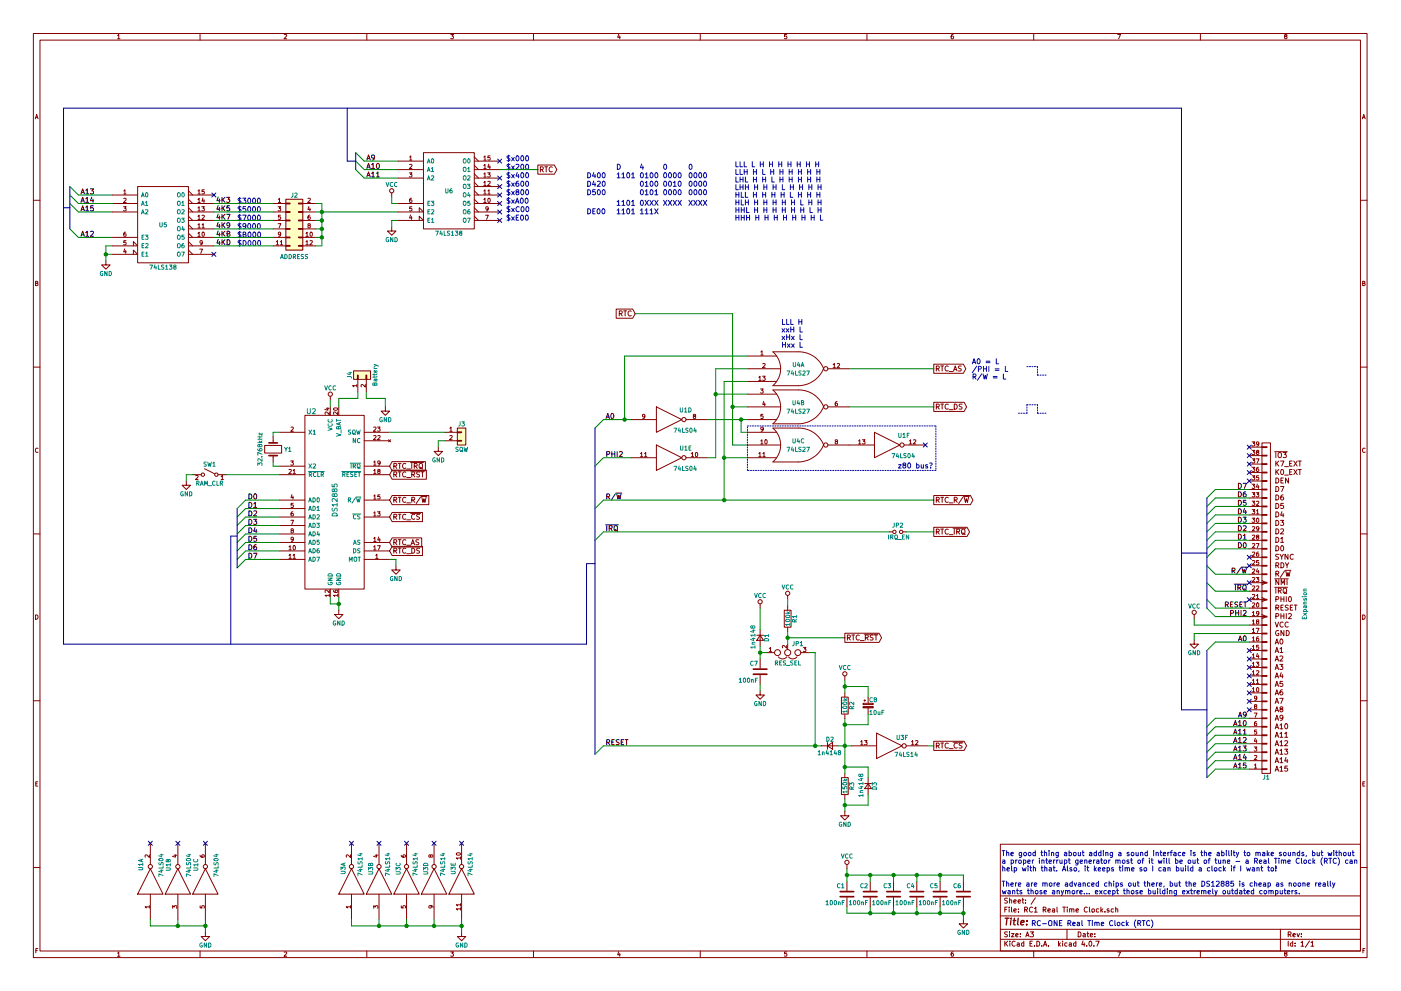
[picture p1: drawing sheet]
<svg xmlns="http://www.w3.org/2000/svg" width="420mm" height="297mm" viewBox="0 0 420 297" stroke-linecap="round" stroke-linejoin="round" font-family="sans-serif">
<g fill="none" stroke="#840000" stroke-width=".3">
<path d="M10 10h400v277h-400zM12 12h396v273.1h-396zM35.3 10.7l.3-.4v1.3M35.3 11.6h.7M60 10v2M85.2 10.4l.5-.1 .3 .4-.8 .9h.8M110 10v2M135.2 10.3h.8l-.4 .5 .4 .3-.1 .4h-.7M160 10v2M185.5 10.2l-.3 1h.8M185.9 10.8v.8M210 10v2"/>
<path d="M235.9 10.3h-.6v.6h.6l.1 .5-.3 .2-.4-.1M260 10v2M285.9 10.3l-.6 .3-.1 .8 .3 .2 .4-.1v-.6l-.4-.1-.3 .3M310 10v2M335.2 10.3h.8l-.5 1.3M360 10v2M385.5 10.9l-.3-.3 .3-.3 .4 .1v.4a.5 .5 0 0 0-.5 .2 .5 .5 0 0 0 0 .5l.3 .1 .3-.2-.3-.5M10.6 35.6l.4-1.3 .4 1.3M10.7 35.2h.6M408.6 35.6l.4-1.3 .4 1.3M408.7 35.2h.6M33.7 58.5h7.6"/>
<path d="M37.1 57.2l.4-.3v1.3M37.1 59.5l.5-.1 .2 .4-.8 .9h.8M37.1 58.2h.7M41.3 55.9h15.2v22.9h-15.2zM56.5 58.5h7.6M56.5 59.7l1.3 1.3M56.5 57.2l1.3 1.3M59.4 59.8l.3-.4v1.3M59.4 57.2l.3-.3v1.3M59.4 58.2h.7M60.9 59.3l-.3 1h.7M61.2 59.8v.9"/>
<path d="M61.2 56.9h-.6v.6h.6v.5h-.6M83.5 59.8l.3-.4v1.3M85.7 59.7h5.1v15.3h-5.1zM92.4 59.5l.4-.1 .3 .4-.8 .9h.8M117.5 57.8v1.3M119.4 48.3h7.6M119.4 50.8h7.6M119.4 53.4h7.6M122.8 51.8h.7l-.4 .5 .4 .1v.5h-.7M122.8 47.1l.4-.4v1.3M122.8 49.4l.5-.1 .2 .3-.7 .9h.7M122.8 48h.7"/>
<path d="M123.4 59.4l-.5 .3-.1 .7 .3 .3 .4-.1-.1-.6-.3-.1-.3 .2M127 45.8h15.2v22.8h-15.2zM142.2 58.5h7.7M142.2 48.3h7.7M142.2 50.8h7.7M142.2 53.4h7.7M142.2 59.7l1.3 1.3M142.2 57.2l1.3 1.3M142.2 55.9h7.7M142.2 54.6l1.3 1.3M142.2 52.1l1.3 1.3M142.2 49.6l1.3 1.2"/>
<path d="M142.2 47l1.3 1.3M145.1 59.8l.3-.4v1.3M145.1 57.2l.3-.3v1.3M145.1 54.7l.3-.4v1.3M145.1 52.2l.3-.4v1.3M145.1 49.6l.3-.3v1.2M145.1 47.1l.3-.4v1.3M145.1 58.2h.7M145.1 48h.7M145.1 55.6h.7M145.1 53.1h.7M145.1 50.5h.7"/>
<path d="M146.2 51.8h.8l-.4 .5 .4 .1v.5h-.8M146.3 57.2l.4-.3v1.3M146.3 54.4l.5-.1 .2 .4-.8 .9h.8M146.3 58.2h.7M146.4 59.5l.2-.1a.61 .61 0 0 1 .4 .7 .61 .61 0 0 1-.5 .5zM146.6 49.2l-.3 .9h.8M146.9 49.7v.8M147 46.7h-.6l-.1 .6h.7v.6h-.7M161.3 49.5h4.9l.8 1.3-.8 1.4h-4.9zM162.1 50.8l.7-.1 .1-.5-.8-.2v1.5M162.4 50.8l.5 .7M163.4 50h.8"/>
<path d="M163.8 50v1.5M165.6 50.2a.68 .68 0 0 0-.9 .6 .68 .68 0 0 0 .9 .6M10 60h2M31.7 78.1v1.3h1.3l-1.3 1.3-1.2-1.3h1.2M33.7 76.2h7.6l-1.3-1.2v1.2M33.7 73.7h7.6l-1.3-1.3v1.3M33.7 61h7.6M33.7 63.5h7.6M33.7 71.2h7.6M37 62h.8l-.4 .4 .4 .1v.6h-.8M37.4 74.6l-.3 .9h.8M37.7 69.6l-.5 .3-.1 .7 .2 .3 .5-.2-.1-.6h-.4l-.2 .2"/>
<path d="M37.7 75.1v.8M37.8 72.1h-.6l-.1 .6h.7v.6h-.7M56.5 61h7.6M56.5 63.5h7.6M56.5 76.2h7.6M56.5 73.7h7.6M56.5 71.2h7.6M56.5 75l1.3 1.2M56.5 72.4l1.3 1.3M56.5 69.9l1.3 1.3M56.5 68.6h7.6M56.5 67.3l1.3 1.3"/>
<path d="M56.5 66.1h7.6M56.5 64.8l1.3 1.3M56.5 62.3l1.3 1.2M59.4 69.9l.3-.3v1.3M59.4 67.4l.3-.4v1.3M59.4 64.9l.3-.4v1.3M59.4 62.3l.3-.3v1.2M59.4 70.9h.7M59.4 68.3h.7M59.4 65.8h.7M59.4 63.2h.7M59.4 60.7h.7"/>
<path d="M59.9 74.7h.8l-.5 1.2M60.5 62h.8l-.4 .4 .3 .1v.6h-.7M60.6 67.4l.3-.4v1.3M60.6 64.6l.5-.1 .2 .4-.8 .9h.8M60.6 68.3h.7M60.7 72.7l-.2 .2-.4-.1-.1-.6 .5-.1 .2 .3-.1 .7-.5 .3M60.7 69.7l.2-.1a.61 .61 0 0 1 .4 .6 .61 .61 0 0 1-.5 .6zM81.9 61h3.8M81.9 63.5h3.8M81.9 73.7h3.8M81.9 71.2h3.8M81.9 68.6h3.8"/>
<path d="M81.9 66.1h3.8M82.9 72.5l.3-.4v1.3M82.9 73.4h.7M83.4 62h.8l-.5 .4 .4 .1v.6h-.7M83.4 67h.8l-.5 1.3M83.5 60.7h.7M84.1 72.5l.3-.4v1.3M84.1 73.4h.7M84.1 64.5h-.6v.6h.6v.5h-.6M84.2 70.1l-.3 .3-.3-.1-.1-.6 .4-.1 .3 .2-.1 .7-.5 .4M85.7 73.6h1.3v.2h-1.3zM85.7 71h1.3v.3h-1.3z"/>
<path d="M85.7 68.5h1.3v.2h-1.3zM85.7 65.9h1.3v.3h-1.3zM85.7 63.4h1.3v.3h-1.3zM85.7 60.9h1.3v.2h-1.3zM89.5 73.6h1.3v.2h-1.3zM89.5 71h1.3v.3h-1.3zM89.5 68.5h1.3v.2h-1.3zM89.5 65.9h1.3v.3h-1.3zM89.5 63.4h1.3v.3h-1.3zM89.5 60.9h1.3v.2h-1.3zM90.8 61h3.8M90.8 63.5h3.8"/>
<path d="M90.8 73.7h3.8M90.8 71.2h3.8M90.8 68.6h3.8M90.8 66.1h3.8M91.7 69.9l.4-.3v1.3M91.7 72.5l.4-.4v1.3M91.7 70.9h.8M91.7 73.4h.8M92.6 67.6l-.2-.3 .2-.3 .4 .1v.3a.52 .52 0 0 0-.5 .2 .52 .52 0 0 0-.1 .6h.6l-.2-.6M92.6 61.9l-.2 .9h.7M92.9 64.5l-.5 .3v.7l.2 .3 .4-.2-.1-.6h-.3l-.2 .2M92.9 62.4v.8"/>
<path d="M93 72.2l.4-.1 .3 .4-.8 .9h.8M93.1 69.7l.1-.1a.61 .61 0 0 1 .5 .6 .61 .61 0 0 1-.6 .6zM117.5 68v1.3h1.2l-1.2 1.2-1.3-1.2h1.3M119.4 66.1h7.6l-1.3-1.3v1.3M119.4 63.5h7.6l-1.3-1.2v1.2M119.4 61h7.6M123.1 64.4l-.3 .9h.8M123.4 64.9v.9M123.5 62h-.6l-.1 .5h.7v.6h-.7M142.2 61h7.7M142.2 63.5h7.7M142.2 66.1h7.7"/>
<path d="M142.2 64.8l1.3 1.3M142.2 62.3l1.3 1.2M145.1 60.7h.7M145.6 64.5h.9l-.6 1.3M146.4 62.5l-.2 .2h-.4l-.1-.6 .5-.1 .2 .2v.7l-.6 .3M408 60h2M10.7 84.9l.5-.1 .1-.4-.6-.1v1.3h.5l.2-.4-.3-.3M184.8 92.6h4.9l.8 1.4-.8 1.4h-4.9zM185.7 94l.8-.1v-.6l-.8-.1v1.5M186.1 94l.5 .7M187 93.2h.9M187.5 93.2v1.5"/>
<path d="M189.3 93.3a.68 .68 0 0 0-1 .6 .68 .68 0 0 0 1 .7M408.7 84.9l.5-.1 .1-.4-.6-.1v1.3h.5l.2-.4-.3-.3M10 110h2M99.1 118.8v1.3M106 111.2h5.1v2.5h-5.1zM107 115.6h-1.3l.4 .4M107 115.3v.7M107.2 112.4h.2v1.3h-.2zM107.3 113.7v3.8M109.6 115.3v.7l-1-.7-.3 .2 .1 .5M109.7 112.4h.3v1.3h-.3zM109.9 113.7v3.8"/>
<path d="M224.2 106.7h8.7M224.2 110.5h9.9M224.2 114.3h8.7M224.2 118.1h8.7M227.6 113.1l.3-.3v1.2M227.6 114h.7M228.1 116.6h.8l-.5 .5 .4 .1v.5h-.7M228.2 105.5l.3-.4v1.3M228.2 106.4h.7M228.7 112.8h.8l-.4 .4 .3 .1v.6h-.7M228.8 109.1l.4-.1 .3 .3-.8 .9h.8M231.8 105.4h7.6a8 8 0 0 1 7.6 5.1"/>
<path d="M231.8 116.9h7.6a8 8 0 0 1 7.6 5.1M231.8 105.5a6.7 6.7 0 0 1 0 10.1M231.8 116.9a6.7 6.7 0 0 1 0 10.1M247 110.5a8.3 8.3 0 0 1-7.6 5.1h-7.6M248.3 110.5h6.3M249.9 109.3l.3-.3v1.2M249.9 110.2h.7M251.1 109.1l.5-.1 .2 .3-.8 .9h.8M280 109.2h8.9l.8 1.3-.8 1.4h-8.9zM280.8 110.5l.7-.1 .1-.6-.8-.1v1.5M281.2 110.5l.5 .7M282.1 109.7h.9"/>
<path d="M282.5 109.7v1.5M284.4 109.8a.68 .68 0 0 0-1 .7 .68 .68 0 0 0 1 .6M284.7 111.4h1.1M286 111.2l.5-1.5 .5 1.5M286.1 110.8h.7M288.3 109.8h-.8a.63 .63 0 0 0 .7 .8l-.1 .5h-.7M408 110h2M11.4 134.4a.58 .58 0 0 0-.8 .6 .58 .58 0 0 0 .8 .5M79.4 133.5h5.1v2.3h-5.1zM81.9 130.8v2M81.9 136.6v1.9M83.8 129.6h7.6"/>
<path d="M83.8 139.7h7.6M87.2 138.2h.8l-.4 .4 .3 .1v.6h-.7M87.3 128.1l.5-.1 .2 .4-.8 .9h.8M91.4 124.5h17.8v52.1h-17.8zM97.9 122.4h.9M98.3 122.2v.8l-.9-.3M98.8 123.5v.8l-1-.8-.3 .2 .1 .5M99.1 122v2.5M100.1 122.4a.76 .76 0 0 1 1.2 .3 .66 .66 0 0 1-.7 .3 .66 .66 0 0 1-.5-.6zM101.3 123.5v.8l-.9-.8-.4 .2 .1 .5M101.6 122v2.5M109.2 129.6h7.6"/>
<path d="M109.2 139.7h7.6M109.2 132.1h7.6M112.1 130.6l.4-.1 .3 .4-.8 .9h.8M112.1 128.1l.4-.1 .3 .4-.8 .9h.8M112.1 138.5l.3-.3v1.2M112.1 139.4h.7M113.2 128h.8l-.4 .5 .3 .1v.5h-.7M113.3 130.6l.5-.1 .2 .4-.8 .9h.8M114 138.7l-.2 .2h-.4l-.1-.6 .5-.1 .2 .2-.1 .7-.5 .3M115.6 122v1.2h1.2l-1.2 1.3-1.3-1.3h1.3M116.5 131.8l.6 .6M117.1 131.8l-.6 .6"/>
<path d="M117.6 138.4h10v2.7h-10l-.8-1.4zM118.1 139.7l.7-.1 .1-.5-.8-.2v1.5M118.5 139.7l.5 .7M119.4 138.9h.9M119.9 138.9v1.5M121.7 139.1a.68 .68 0 0 0-1 .6 .68 .68 0 0 0 1 .6M123.1 138.6h3.9M123.5 138.9v1.5M124.2 139.7l.8-.1v-.5l-.8-.2v1.5M124.6 139.7l.5 .7M125.9 139l.4-.1 .3 .2v1.1l-.3 .2-.5-.2-.1-.8zM131.4 134v1.3h1.3l-1.3 1.3-1.2-1.3h1.2"/>
<path d="M133.3 129.6h3.9M133.3 132.1h3.9M134.9 128.4l.4-.4v1.3M134.9 130.6l.5-.1 .2 .4-.8 .9h.8M134.9 129.3h.7M137.2 128.3h2.5v5.1h-2.5zM137.2 132h1.2v.2h-1.2zM137.2 129.4h1.2v.3h-1.2zM189.2 125.8h7.6M189.2 137.2h7.6M192.1 136l.3-.4v1.3M192.1 136.9h.7"/>
<path d="M193.3 136l.3-.4v1.3M193.3 136.9h.7M193.4 124.7l-.2 .3-.4-.1-.1-.6 .5-.1 .2 .2-.1 .8-.5 .3M196.8 122l7.7 3.8-7.7 3.8zM196.8 133.4l7.7 3.8-7.7 3.8zM205.7 125.8h6.4M205.7 137.2h6.4M207.3 136l.4-.4v1.3M207.3 136.9h.7M208.2 124.7l-.3-.2 .3-.3 .4 .1v.3a.52 .52 0 0 0-.6 .2 .52 .52 0 0 0 0 .5h.6l-.2-.6M208.6 135.7l.2-.1a.61 .61 0 0 1 .5 .7 .61 .61 0 0 1-.6 .5zM224.2 129.6h8.7"/>
<path d="M224.2 125.8h8.7M224.2 137.2h8.7M224.2 133.4h9.9M224.2 122h9.9M227.6 136l.3-.4v1.3M227.6 136.9h.7M228.1 132.2l.4-.4v1.3M228.1 133.1h.8M228.8 136l.3-.4v1.3M228.8 136.9h.7M228.8 124.2h-.6v.6h.6v.5h-.6M228.9 128.5l-.2 .3-.4-.1-.1-.6 .5-.1 .2 .2-.1 .8-.5 .3"/>
<path d="M229 120.3l-.2 .9h.7M229.3 120.8v.9M229.5 131.9l.1-.1a.61 .61 0 0 1 .5 .7 .61 .61 0 0 1-.6 .5zM231.8 128.3h7.6a8 8 0 0 1 7.6 5.1M231.8 128.3a6.7 6.7 0 0 1 0 10.1M247 121.9a8.3 8.3 0 0 1-7.6 5.1h-7.6M247 133.4a8.3 8.3 0 0 1-7.6 5.1h-7.6M248.3 133.4h14M248.3 122h6.3M250.7 132.3l-.2-.2 .2-.3 .4 .1v.3a.52 .52 0 0 0-.5 .2 .52 .52 0 0 0-.1 .6h.6l-.1-.7M251.1 120.4l-.6 .3v.7l.2 .3 .4-.2v-.6h-.4l-.2 .2M257.5 132.2l.3-.4v1.3"/>
<path d="M257.5 133.1h.7M258.6 131.8h.8l-.4 .5 .4 .1v.6h-.8M262.3 129.6l7.6 3.8-7.6 3.8zM271.1 133.4h6.4M272.7 132.2l.4-.4v1.3M272.7 133.1h.7M273.9 131.9l.5-.1 .3 .4-.8 .9h.8M280 120.6h9.1l.8 1.4-.8 1.3h-9.1zM280.8 121.9h.7l.1-.6-.8-.2v1.5M281.2 121.9l.5 .7M282.1 121.1h.9M282.5 121.1v1.5"/>
<path d="M284.4 121.3a.68 .68 0 0 0-1 .6 .68 .68 0 0 0 1 .6M284.7 122.8h1.1M286.2 121.1a.77 .77 0 0 1 .9 .8 .77 .77 0 0 1-.9 .7zM288.5 121.2l-.8 .1a.63 .63 0 0 0 .7 .8v.5h-.8M374.6 139.1h3.9M374.6 136.6h3.9M374.6 134h3.9M375.5 137.5h.8l-.4 .5 .4 .1v.6h-.8M375.5 135h.8l-.4 .5 .4 .1v.5h-.8M375.5 132.4h.8l-.4 .5 .4 .1v.6h-.8M376.7 137.5h.9l-.6 1.3M377 135.5l-.2-.2 .2-.3 .5 .1v.3a.52 .52 0 0 0-.6 .2 .52 .52 0 0 0 0 .5h.6l-.2-.6"/>
<path d="M377.5 133l-.2 .2h-.4v-.7l.4-.1 .2 .3v.7l-.6 .3M378.5 132.8h2.5v99h-2.5zM378.5 133.9h1.5v.2h-1.5zM378.5 136.4h1.5v.3h-1.5zM378.5 139h1.5v.2h-1.5zM382.3 135.4h3.8M382.6 135.6v1.6M382.6 138.2v1.5M382.9 138.8l.6 .9M383.4 135.9l.3-.3 .6 .3-.2 1.2-.7-.1zM383.5 138.2l-.9 .9M384 138.2h1l-.6 1.5"/>
<path d="M384.8 135.6h1l-.5 .6 .5 .3-.1 .5-.2 .2-.7-.2M385.2 139.9h1.2M386.8 138.9h.5M387.5 138.2h-.7v1.5h.7M388 138.2l1 1.5M389 138.2l-1 1.5M389.4 138.2h.8M389.8 138.2v1.5M409.4 134.4a.58 .58 0 0 0-.8 .6 .58 .58 0 0 0 .8 .5M55.9 144.2v1.3h-1.3l1.3 1.2 1.2-1.2h-1.2M57.8 142.3h2.5M58.7 142.6l.5-.1 .2 .3-.8 .9h.8"/>
<path d="M61.3 140.5l3.1 1.5M65.4 142.3h2.5M66.3 142.8l.4-.3v1.2M66.3 143.7h.7M83.8 149.9h7.6M83.8 152.4h7.6M83.8 155h7.6M83.8 157.5h7.6M83.8 142.3h7.6M86.7 140.8l.4-.1 .3 .4-.8 .9h.8M87.2 155.9h.8l-.5 1.3M87.5 159l-.2-.2 .2-.3 .4 .1v.3a.52 .52 0 0 0-.5 .2 .52 .52 0 0 0-.1 .5h.6l-.1-.6"/>
<path d="M87.6 148.2l-.3 1h.7M87.9 153.4l-.6 .3v.7l.2 .3 .4-.2v-.6h-.4l-.2 .2M87.9 148.7v.9M87.9 141.1l.3-.4v1.3M87.9 142h.7M87.9 150.9h-.6v.5h.6v.6h-.6M109.2 149.9h7.6M109.2 155h7.6M109.2 142.3h7.6M112.1 153.8l.3-.4v1.3M112.1 148.7l.3-.4v1.3M112.1 141.1l.3-.4v1.3"/>
<path d="M112.1 142h.7M112.1 154.7h.7M112.1 149.6h.7M113.2 153.4h.8l-.4 .5 .3 .1v.5h-.7M113.5 141.2l-.2-.2 .2-.3 .4 .1v.3a.52 .52 0 0 0-.5 .2 .52 .52 0 0 0-.1 .5h.6l-.1-.6M113.9 148.3h-.6v.6h.6v.6h-.6M117.6 140.9h10.3v2.7h-10.3l-.8-1.3zM117.6 148.5h11v2.8h-11l-.8-1.4zM117.6 153.6h9.1v2.7h-9.1l-.8-1.3zM118.1 142.3l.7-.1 .1-.6-.8-.2v1.6M118.1 149.9l.7-.1 .1-.6-.8-.1v1.5M118.1 155l.7-.1 .1-.6-.8-.2v1.6"/>
<path d="M118.5 142.3l.5 .7M118.5 149.9l.5 .7M118.5 155l.5 .7M119.4 149.1h.9M119.4 141.4h.9M119.4 154.1h.9M119.9 141.4v1.6M119.9 149.1v1.5M119.9 154.1v1.6M121.7 141.6a.68 .68 0 0 0-1 .6 .68 .68 0 0 0 1 .6M121.7 149.2a.68 .68 0 0 0-1 .6 .68 .68 0 0 0 1 .6M121.7 154.3a.68 .68 0 0 0-1 .6 .68 .68 0 0 0 1 .6"/>
<path d="M122 150.7h1.1M122 140.6h1.1M122 143.1h1.1M122 155.8h1.1M123.1 141.2h4.2M123.1 153.9h3M123.5 142.3l.7-.1 .1-.6-.8-.2v1.6M123.5 149.9l.7-.1 .1-.6-.8-.1v1.5M123.9 142.3l.5 .7M123.9 149.9l.5 .7M124.4 154.3a.68 .68 0 0 0-1 .6 .68 .68 0 0 0 1 .6M125.8 141.5l-.8 .1a.63 .63 0 0 0 .8 .8l-.1 .5h-.8"/>
<path d="M125.8 154.2l-.8 .1a.63 .63 0 0 0 .8 .8l-.1 .5h-.8M126 140.1l.8 .5M126.1 149l-1.3 1.9M126.3 148.8h1.7M126.3 141.4h.8M126.5 149.1l.3 1.5 .3-1.1 .3 1.1 .4-1.5M126.7 141.4v1.6M266.7 159.4h1M270.8 159.4h1M280 148.5h11l.8 1.4-.8 1.4h-11zM280 158.1h10l.8 1.3-.8 1.4h-10zM280.8 149.9l.7-.1 .1-.6-.8-.1v1.5"/>
<path d="M280.8 159.4l.7-.1 .1-.6-.8-.1v1.5M281.2 149.9l.5 .7M281.2 159.4l.5 .7M282.1 149.1h.9M282.1 158.6h.9M282.5 149.1v1.5M282.5 158.6v1.5M284.4 149.2a.68 .68 0 0 0-1 .6 .68 .68 0 0 0 1 .6M284.4 158.7a.68 .68 0 0 0-1 .6 .68 .68 0 0 0 1 .7M284.7 150.7h1.1M285.8 158.3h3.9M286.2 149.9l.7-.1 .1-.6-.8-.1v1.5"/>
<path d="M286.2 158.6v1.5M286.6 149.9l.5 .7M286.9 159.4l.8-.1v-.6l-.8-.1v1.5M287.3 159.4l.5 .7M288.4 158.8l.3-.2 .6 .2-.1 1.2-.8-.1zM288.7 159.8l.8 .5M288.8 149l-1.3 1.9M289 148.8h1.7M289.2 149.1l.3 1.5 .3-1.1 .3 1.1 .4-1.5M374.6 156.9h3.9M374.6 154.3h3.9M374.6 151.8h3.9"/>
<path d="M374.6 149.3h3.9M374.6 146.7h3.9M374.6 144.2h3.9M374.6 141.6h3.9M374.6 159.4h3.9M375.5 155.3h.8l-.4 .5 .4 .1v.5h-.8M375.5 152.8h.8l-.4 .4 .4 .2v.5h-.8M375.5 150.2h.8l-.4 .5 .4 .1v.6h-.8M375.5 147.7h.8l-.4 .5 .4 .1v.5h-.8M375.5 145.1h.8l-.4 .5 .4 .1v.6h-.8M375.5 142.6h.8l-.4 .5 .4 .1v.5h-.8M375.5 140.1h.8l-.4 .4 .4 .2v.5h-.8"/>
<path d="M375.6 157.9l.5-.1 .2 .4-.8 .9h.8M376.7 147.7h.8l-.4 .5 .4 .1v.5h-.8M376.8 153.1l.4-.3v1.2M376.8 150.3l.5-.1 .2 .4-.8 .9h.8M376.8 154h.7M376.9 155.4l.2-.1a.61 .61 0 0 1 .5 .6 .61 .61 0 0 1-.6 .6zM377.1 145.1l-.3 .9h.8M377.4 140.1l-.5 .3-.1 .7 .2 .2 .5-.1-.1-.6-.4-.1-.2 .3M377.4 145.6v.8M377.5 142.6h-.6l-.1 .6h.7v.5h-.7M377.5 158.4l-.2 .2h-.4v-.7l.4-.1 .2 .3v.7l-.6 .3M378.5 141.5h1.5v.3h-1.5z"/>
<path d="M378.5 144.1h1.5v.2h-1.5zM378.5 146.6h1.5v.2h-1.5zM378.5 149.1h1.5v.3h-1.5zM378.5 151.7h1.5v.2h-1.5zM378.5 154.2h1.5v.3h-1.5zM378.5 156.8h1.5v.2h-1.5zM378.5 159.3h1.5v.2h-1.5zM382.6 158.5a.77 .77 0 0 1 .9 .8 .77 .77 0 0 1-.9 .7zM382.6 156a.77 .77 0 0 1 .9 .7 .77 .77 0 0 1-.9 .8zM382.6 153.4a.77 .77 0 0 1 .9 .8 .77 .77 0 0 1-.9 .8zM382.6 150.9a.77 .77 0 0 1 .9 .7 .77 .77 0 0 1-.9 .8zM382.6 148.3a.77 .77 0 0 1 .9 .8 .77 .77 0 0 1-.9 .8z"/>
<path d="M382.6 145.8a.77 .77 0 0 1 .9 .8 .77 .77 0 0 1-.9 .7zM382.6 143.3a.77 .77 0 0 1 .9 .7 .77 .77 0 0 1-.9 .8zM382.6 140.7v1.6M382.9 141.4l.6 .9M383.5 140.7l-.9 .9M384 156h1l-.5 .6 .5 .2-.1 .5-.2 .2-.7-.2M384 145.8h1l-.6 1.5M384.1 158.7l.6-.2 .3 .4-1 1.1h1M384.1 144h.6M384.3 140.8l.2-.1a.74 .74 0 0 1 .5 .8 .74 .74 0 0 1-.7 .7l-.2-.5zM384.5 153.4l-.4 1h.9M384.8 148.3l-.7 .4v.9l.3 .3 .5-.2-.1-.7-.4-.1-.3 .3"/>
<path d="M384.8 153.9v1.1M384.9 150.9h-.8v.7l.7-.1 .2 .6-.3 .3-.6-.1M384.9 143.3h-.8v1.5h.8M385.2 142.4h1.2M386.4 143.3v1.5l-.9-1.5v1.5M386.8 141.5h.5M387.5 140.7h-.7v1.6h.7M388 140.7l1 1.6M389 140.7l-1 1.6M389.4 140.7h.8M389.8 140.7v1.6M10 160h2"/>
<path d="M83.8 167.7h7.6M83.8 160.1h7.6M83.8 162.6h7.6M83.8 165.1h7.6M86.7 163.9l.3-.3v1.2M86.7 166.5l.3-.4v1.3M86.7 167.4h.7M86.7 164.8h.7M87.9 166.5l.3-.4v1.3M87.9 167.4h.7M88 161.6l-.2 .2-.4-.1-.1-.6 .5-.1 .2 .3-.1 .7-.5 .3M88 163.7l.2-.1a.61 .61 0 0 1 .4 .6 .61 .61 0 0 1-.5 .6z"/>
<path d="M98.8 178.4h-1.3l.3 .4M98.8 176.9v.8l-1-.8-.3 .2 .1 .5M98.8 178.1v.7M99.1 176.6v2.5M100 177l.3 .5 .7 .1 .3-.2-.1-.5-.6 .1-.1 .4 .2 .2M101.3 178.4h-1.3l.4 .4M101.3 178.1v.7M101.6 176.6v2.5M109.2 167.7h7.6M109.2 162.6h7.6M109.2 165.1h7.6M112.1 161.4l.3-.4v1.3"/>
<path d="M112.1 163.9l.3-.3v1.2M112.1 164.8h.7M112.1 162.3h.7M112.7 166.5l.3-.4v1.3M112.7 167.4h.7M113.2 163.6h.8l-.5 1.2M113.6 160.9l-.3 1h.7M113.9 161.4v.9M117.6 161.2h8.9v2.8h-8.9l-.8-1.4zM117.6 163.8h9.1v2.7h-9.1l-.8-1.4zM118.1 162.6l.7-.1 .1-.6-.8-.1v1.5M118.1 165.1l.7-.1 .1-.5-.8-.2v1.5"/>
<path d="M118.5 162.6l.5 .7M118.5 165.1l.5 .7M118.7 169.6v1.3h1.3l-1.3 1.2-1.2-1.2h1.2M119.4 161.8h.9M119.4 164.3h.9M119.9 161.8v1.5M119.9 164.3v1.5M121.7 161.9a.68 .68 0 0 0-1 .6 .68 .68 0 0 0 1 .6M121.7 164.5a.68 .68 0 0 0-1 .6 .68 .68 0 0 0 1 .6M122 163.4h1.1M122 166h1.1M123.3 163.3l.5-1.5 .5 1.5"/>
<path d="M123.4 162.9h.8M123.5 164.3a.77 .77 0 0 1 .9 .8 .77 .77 0 0 1-.9 .7zM125.6 161.8l-.8 .1a.63 .63 0 0 0 .7 .8v.5h-.8M125.8 164.4l-.8 .1a.63 .63 0 0 0 .8 .7l-.1 .5h-.8M236.2 178.5v1.2M284.7 160.3h1.1M374.6 179.7h3.9M374.6 177.2h3.9M374.6 174.7h3.9M374.6 172.1h3.9M374.6 169.6h3.9M374.6 167h3.9"/>
<path d="M374.6 164.5h3.9M374.6 162h3.9M375.6 178.3l.5-.1 .2 .3-.8 .9h.8M375.6 175.7l.5-.1 .2 .4-.8 .9h.8M375.6 173.2l.5-.1 .2 .3-.8 1h.8M375.6 170.6l.5-.1 .2 .4-.8 .9h.8M375.6 168.1l.5-.1 .2 .4-.8 .9h.8M375.6 165.6l.5-.1 .2 .3-.8 .9h.8M375.6 163l.5-.1 .2 .4-.8 .9h.8M375.6 160.5l.5-.1 .2 .3-.8 1h.8M376.7 173.1h.8l-.4 .5 .4 .1v.5h-.8M376.7 162.9h.9l-.6 1.3"/>
<path d="M376.8 178.5l.4-.3v1.2M376.8 175.7l.5-.1 .2 .4-.8 .9h.8M376.8 179.4h.7M377 160.9l-.2-.2 .2-.3 .5 .1v.3a.52 .52 0 0 0-.6 .2 .52 .52 0 0 0 0 .5h.6l-.2-.6M377.1 170.5l-.3 .9h.8M377.4 165.5l-.5 .3-.1 .7 .2 .2 .5-.1-.1-.6-.4-.1-.2 .3M377.4 171v.8M377.5 168h-.6l-.1 .6h.7v.5h-.7M378.5 161.8h1.5v.3h-1.5zM378.5 164.4h1.5v.2h-1.5zM378.5 166.9h1.5v.3h-1.5zM378.5 169.5h1.5v.2h-1.5z"/>
<path d="M378.5 172h1.5v.2h-1.5zM378.5 174.5h1.5v.3h-1.5zM378.5 177.1h1.5v.2h-1.5zM378.5 179.6h1.5v.3h-1.5zM378.5 179.1l1.2 .6-1.2 .7M378.5 174l1.2 .7-1.2 .6M382.3 176h3.8M382.3 173.5h4.1M382.6 163.6a.77 .77 0 0 1 .9 .7 .77 .77 0 0 1-.9 .8zM382.6 161a.77 .77 0 0 1 .9 .8 .77 .77 0 0 1-.9 .8zM382.6 179.6h.8v-.6l-.8-.2v1.6M382.6 172l.8-.1v-.5l-.8-.2v1.5"/>
<path d="M382.6 169.5l.8-.1v-.6l-.8-.1v1.5M382.6 176.3v1.5M383 172l.5 .7M383 169.5l.5 .7M383.4 177.1l.7-.1 .1-.6-.8-.1v1.5M383.4 166.2l-.8 .1a.63 .63 0 0 0 .8 .8l-.1 .5h-.8M383.5 173.7v1.6l-.9-1.6v1.6M383.7 177.1l.6 .7M383.9 166.1l.5 .8 .5-.8M384.1 161.5l.4-.5v1.6M384.1 162.6h.9M384.1 168.7a.77 .77 0 0 1 .9 .7 .77 .77 0 0 1-.9 .8z"/>
<path d="M384.1 178.8v1.6M384.1 179.6h.9M384.2 175.3v-1.6l.5 1.1 .5-1.1v1.6M384.3 163.7l.2-.1a.74 .74 0 0 1 .5 .8 .74 .74 0 0 1-.7 .6l-.2-.5zM384.4 166.9v.8M384.9 176.5l.3-.2 .6 .2-.2 1.2-.7-.1zM385 178.8v1.6M385.1 177.5l.8 .5M385.2 171.1l-1.3 2M385.4 171h1.7M385.5 168.7l.5 .8 .5-.8M385.6 171.2l.4 1.5 .3-1.1 .3 1.1 .3-1.5"/>
<path d="M385.7 178.8v1.6M386 169.5v.7M386 173.7v1.6M386.3 166.1v1.6l-.9-1.6v1.6M386.6 179l.2-.2a.74 .74 0 0 1 .5 .8 .74 .74 0 0 1-.7 .7l-.2-.5zM387.9 166.3a.68 .68 0 0 0-1 .6 .68 .68 0 0 0 1 .6M408 160h2M10.7 184.3a.65 .65 0 0 1 .7 .7 .65 .65 0 0 1-.7 .6zM101.6 182.9v1.3h1.3l-1.3 1.3-1.3-1.3h1.3M226.9 190.4h2.1M228 190.4l1 1.5h-2.1zM228 181v1.3"/>
<path d="M228 188.6v5.1M228 197.5v2.8M229.9 195.6h2.4M230.7 194.4l.4-.4v1.3M230.7 195.3h.7M233.4 196.9a1.63 1.63 0 0 0 2.6 0M235.2 182.9h2v5.1h-2zM235.9 193.5v.8l-.9-.8-.4 .2 .1 .5M236.2 181.6v1.3M236.2 188v1.3M236.2 193.1v1.5M236.5 196.9a1.63 1.63 0 0 0 2.5 0"/>
<path d="M240.2 195.6h2.4M240.9 194h.8l-.4 .5 .4 .1v.6h-.8M253.4 189.8h10.2l.8 1.4-.8 1.3h-10.2zM254.1 191.1h.8v-.6l-.8-.2v1.6M254.5 191.1l.5 .8M255.4 190.3h.9M255.9 190.3v1.6M257.7 190.5a.68 .68 0 0 0-1 .6 .68 .68 0 0 0 1 .6M258 192h1.2M259.2 190.1h4.1M259.5 191.1h.7l.1-.6-.8-.2v1.6M259.9 191.1l.5 .8"/>
<path d="M261.8 190.4l-.8 .1a.63 .63 0 0 0 .8 .8l-.1 .5h-.7M262.3 190.3h.8M262.7 190.3v1.6M358.1 191.8v1.3h1.3l-1.3 1.2-1.2-1.2h1.2M358.1 184.2v1.3M374.6 182.3h3.9M374.6 197.5h3.9M374.6 195h3.9M374.6 192.4h3.9M374.6 189.9h3.9M374.6 187.4h3.9M374.6 184.8h3.9"/>
<path d="M375.6 180.8l.5-.1 .2 .4-.8 .9h.8M375.6 198.8l.3-.3v1.3M375.6 196.3l.3-.4v1.3M375.6 193.8l.3-.4v1.3M375.6 191.2l.3-.3v1.2M375.6 188.7l.3-.4v1.3M375.6 186.1l.3-.3v1.3M375.6 183.6l.3-.4v1.3M375.6 199.8h.7M375.6 197.2h.7M375.6 194.7h.7M375.6 192.1h.7"/>
<path d="M375.6 189.6h.7M375.6 187.1h.7M375.6 184.5h.7M376.7 198.5h.8l-.4 .5 .4 .1v.5h-.8M376.7 188.3h.9l-.6 1.3M376.9 180.8l.2-.1a.61 .61 0 0 1 .5 .6 .61 .61 0 0 1-.6 .6zM377 186.3l-.2-.2 .2-.3 .5 .1v.3a.52 .52 0 0 0-.6 .2 .52 .52 0 0 0 0 .5h.6l-.2-.6M377.1 195.9l-.3 .9h.8M377.4 190.9l-.5 .3-.1 .7 .2 .2 .5-.1-.1-.6-.4-.1-.2 .3M377.4 196.4v.8M377.5 193.4h-.6l-.1 .6h.7v.5h-.7M377.5 183.8l-.2 .2h-.4v-.7l.4-.1 .2 .3v.7l-.6 .3"/>
<path d="M378.5 182.2h1.5v.2h-1.5zM378.5 184.7h1.5v.2h-1.5zM378.5 187.2h1.5v.3h-1.5zM378.5 189.8h1.5v.2h-1.5zM378.5 192.3h1.5v.3h-1.5zM378.5 194.9h1.5v.2h-1.5zM378.5 197.4h1.5v.2h-1.5zM378.5 199.9h1.5v.3h-1.5zM378.5 184.2l1.2 .6-1.2 .7M382.4 193.1l.5-1.6 .5 1.6M382.4 195.6l.5-1.5 .5 1.5M382.4 198.1l.5-1.5 .5 1.5"/>
<path d="M382.4 186.4l.5 1.6 .5-1.6M382.5 192.6h.8M382.5 195.2h.8M382.5 197.7h.8M382.6 184.7l.8-.1v-.5l-.8-.2v1.5M382.6 182.2l.8-.1v-.6l-.8-.1v1.5M383 182.2l.5 .7M383.4 189.1a.69 .69 0 0 0-.9 .7 .69 .69 0 0 0 1 .6v-.5h-.3M383.8 199.1h.9l-.5 .6 .5 .3v.5l-.3 .2-.6-.2M383.8 194.5l.5-.4v1.5M383.8 196.8l.6-.2 .3 .4-.9 1.1h.9M383.8 195.6h.9"/>
<path d="M384 191.7l.2-.2a.74 .74 0 0 1 .6 .8 .74 .74 0 0 1-.7 .7l-.3-.5zM384.1 183.9v1.5M384.1 184.6h.9M384.1 182.1h.6M384.8 186.6a.68 .68 0 0 0-1 .6 .68 .68 0 0 0 1 .6M384.9 181.4h-.8v1.5h.8M385 189v1.5l-.9-1.5v1.5M385 183.9v1.5M385.7 189a.77 .77 0 0 1 .9 .7 .77 .77 0 0 1-.9 .8zM385.7 183.9v1.5M386.3 181.4l-.8 .1a.63 .63 0 0 0 .8 .8l-.1 .5h-.8M386.3 186.6a.68 .68 0 0 0-.9 .6 .68 .68 0 0 0 .9 .6"/>
<path d="M386.4 184.1l.6-.2 .3 .4-.9 1.1h.9M387 182.1h.5M387.7 181.4h-.7v1.5h.7M388.1 181.4h.9M388.6 181.4v1.5M408.7 184.3a.65 .65 0 0 1 .7 .7 .65 .65 0 0 1-.7 .6zM10 210h2M228 207v1.3h1.2l-1.2 1.3-1.3-1.3h1.3M228 202.3v2.8M252.3 209h2.1v5h-2.1zM253.4 202.6v1.3M253.4 207.7v1.3"/>
<path d="M253.4 214v1.3M258.8 210.8h3.1v.4h-3.1zM259.1 210h.5M259.3 209.7v.5M260.3 209v1.8M260.3 212.2v1.8M262.9 219.7l7.6 3.9-7.6 3.8zM374.6 217.8h3.9M374.6 215.3h3.9M374.6 212.8h3.9M374.6 210.2h3.9M374.6 207.7h3.9"/>
<path d="M374.6 205.1h3.9M374.6 202.6h3.9M374.6 200.1h3.9M375.6 206.5l.3-.4v1.3M375.6 203.9l.3-.3v1.2M375.6 201.4l.3-.4v1.3M375.6 207.4h.7M375.6 204.8h.7M375.6 202.3h.7M376.1 213.7h.9l-.6 1.3M376.4 211.7l-.2-.2 .2-.3 .5 .1v.3a.52 .52 0 0 0-.6 .2 .52 .52 0 0 0 0 .5h.6l-.2-.6M376.8 216.3l-.5 .3-.1 .7 .2 .2 .5-.1-.1-.6-.4-.1-.2 .3"/>
<path d="M376.8 203.9l.4-.3v1.2M376.8 201.1l.5-.1 .2 .4-.8 .9h.8M376.8 204.8h.7M376.9 218.8h-.6l-.1 .6h.7v.5h-.7M376.9 209.2l-.2 .2h-.4v-.7l.4-.1 .2 .3v.7l-.6 .3M376.9 206.2l.2-.1a.61 .61 0 0 1 .5 .6 .61 .61 0 0 1-.6 .6zM378.5 202.5h1.5v.2h-1.5zM378.5 205h1.5v.3h-1.5zM378.5 207.6h1.5v.2h-1.5zM378.5 210.1h1.5v.2h-1.5zM378.5 212.6h1.5v.3h-1.5zM378.5 215.2h1.5v.2h-1.5z"/>
<path d="M378.5 217.7h1.5v.3h-1.5zM382.4 218.5l.5-1.6 .5 1.6M382.4 200.7l.5-1.6 .5 1.6M382.4 203.2l.5-1.5 .5 1.5M382.4 205.8l.5-1.6 .5 1.6M382.4 208.3l.5-1.5 .5 1.5M382.4 210.8l.5-1.5 .5 1.5M382.4 213.4l.5-1.6 .5 1.6M382.4 215.9l.5-1.5 .5 1.5M382.5 218h.8M382.5 200.2h.8M382.5 202.8h.8"/>
<path d="M382.5 205.3h.8M382.5 207.9h.8M382.5 210.4h.8M382.5 212.9h.8M382.5 215.5h.8M383.8 209.3h1l-.7 1.5M383.8 217.4l.5-.5v1.6M383.8 219.9l.5-.4v1.5M383.8 218.5h.9M384.1 212.5l-.3-.3 .1-.2 .7-.1 .1 .5-.9 .4 .3 .6 .6-.3-.3-.6M384.2 201.6l-.4 1.1h1M384.6 206.8l-.7 .3-.1 .9 .3 .3 .6-.2-.1-.7h-.5l-.3 .2"/>
<path d="M384.6 202.2v1M384.7 204.2h-.8l-.1 .8 .8-.1 .1 .6-.3 .3-.6-.2M384.7 215l-.3 .3-.6-.3 .1-.5 .5-.1a.96 .96 0 0 1-.1 1.5h-.3M385.3 219.9l.4-.4v1.5M385.4 217.1l.3-.2a.74 .74 0 0 1 .5 .8 .74 .74 0 0 1-.7 .7l-.2-.5zM408 210h2M10.7 234.9h.5M11.3 234.3h-.6v1.3h.6M246.4 223.6h5.1M248.2 223.6l1.5-1.1v2.1zM248.2 222.5v2.1M252.3 233.1h2.1v5.1h-2.1z"/>
<path d="M253.4 231.8v1.3M253.4 238.2v1.2M255.3 223.6h7.6M258.1 222.3l.4-.3v1.3M258.1 223.3h.7M259.3 222h.7l-.4 .5 .4 .1v.5h-.7M259.3 234.9h2.1M260.3 234.9l1.1 1.5h-2.1zM260.3 233.1v5.1M271.8 223.6h6.3M273.4 222.3l.3-.3v1.3M273.4 223.3h.7"/>
<path d="M274.6 222.1l.5-.1 .2 .3-.8 1h.8M280 222.2h9.1l.8 1.4-.8 1.3h-9.1zM280.8 223.5h.7l.1-.6-.8-.2v1.5M281.2 223.5l.5 .7M282.1 222.7h.9M282.5 222.7v1.5M284.4 222.9a.68 .68 0 0 0-1 .6 .68 .68 0 0 0 1 .6M284.7 224.4h1.1M285.8 222.5h3M287.1 222.9a.68 .68 0 0 0-1 .6 .68 .68 0 0 0 1 .6M288.5 222.8l-.8 .1a.63 .63 0 0 0 .7 .8v.5h-.8M374.6 230.5h3.9"/>
<path d="M374.6 228h3.9M374.6 225.5h3.9M374.6 222.9h3.9M374.6 220.4h3.9M376.1 223.9h.8l-.4 .5 .4 .1v.5h-.8M376.2 229.3l.4-.3v1.2M376.2 226.5l.5-.1 .2 .4-.8 .9h.8M376.2 230.2h.7M376.5 221.3l-.3 .9h.8M376.8 221.8v.8M378.5 220.3h1.5v.2h-1.5zM378.5 222.8h1.5v.2h-1.5z"/>
<path d="M378.5 225.3h1.5v.3h-1.5zM378.5 227.9h1.5v.2h-1.5zM378.5 230.4h1.5v.3h-1.5zM382.4 221l.5-1.5 .5 1.5M382.4 223.5l.5-1.5 .5 1.5M382.4 226.1l.5-1.6 .5 1.6M382.4 228.6l.5-1.5 .5 1.5M382.4 231.2l.5-1.6 .5 1.6M382.5 220.6h.8M382.5 223.1h.8M382.5 225.6h.8M382.5 228.2h.8"/>
<path d="M382.5 230.7h.8M383.8 222.4l.5-.4v1.5M383.8 225l.5-.5v1.6M383.8 227.5l.5-.4v1.5M383.8 230.1l.5-.5v1.6M383.8 221h.9M383.8 223.5h.9M383.8 226.1h.9M383.8 228.6h.9M383.8 231.2h.9M385.2 224.5h1l-.5 .6 .5 .3-.1 .5-.2 .2-.7-.2M385.3 222.2l.6-.2 .3 .4-1 1.1h1"/>
<path d="M385.3 221h.9M385.7 227l-.4 1.1h1M386 227.6v1M386.1 229.6h-.7l-.1 .8 .7-.1 .2 .6-.3 .3-.6-.2M408.7 234.9h.4M409.3 234.3h-.6v1.3h.6M44.8 256.2v.8l-.9-.8-.4 .2 .1 .5M45.1 252.8v6.3M52.2 256.3h.8M52.6 256.2v.7l-.9-.2M53.3 252.8v6.3M60 256.3l.3 .6h.7l.3-.2-.1-.4h-.6l-.1 .4 .2 .2"/>
<path d="M61.6 252.8v6.3M105.1 256.2v.8l-.9-.8-.4 .2 .1 .5M105.4 252.8v6.3M112.5 256.3h.9M112.9 256.2v.7l-.9-.2M113.7 252.8v6.3M120.3 256.3l.3 .6h.8l.2-.2-.1-.4h-.6l-.1 .4 .3 .2M121.9 252.8v6.3M129.1 256.4l.6-.1v.6a.52 .52 0 0 1-.5-.1 .52 .52 0 0 1-.2-.5h-.3l-.1 .4 .2 .2 .3-.2M130.2 252.8v6.3M136.9 255.8a.76 .76 0 0 1 1.2 .2 .66 .66 0 0 1-.7 .3 .66 .66 0 0 1-.5-.5zM138.1 257.2h-1.2l.3 .3"/>
<path d="M138.1 256.8v.7M138.4 252.8v6.3M253.4 243.2v1.3h1.2l-1.2 1.3-1.3-1.3h1.3M254 259.1v1.3M300 253h108v32.1h-108zM10 260h2M44.8 271.8h-1.3l.4 .4M44.8 271.5v.7M45.1 260.4l3.8 7.6h-7.6zM45.1 268v7.6M51.8 272.2v-.7l.4 .4 .1-.4h.6v.7M53.3 260.4l3.8 7.6h-7.6z"/>
<path d="M53.3 268v7.6M60 271.5v.6l.6 .1v-.7h.6v.7M61.6 260.4l3.8 7.6h-7.6zM61.6 279.4v1.3h1.3l-1.3 1.3-1.3-1.3h1.3M61.6 268v7.6M105.1 271.8h-1.3l.4 .4M105.1 271.5v.7M105.4 260.4l3.8 7.6h-7.6zM105.4 268v7.6M112.1 272.2v-.7l.5 .4 .1-.4h.5v.7M113.7 260.4l3.8 7.6h-7.6zM113.7 268v7.6"/>
<path d="M120.3 271.5v.6l.6 .1v-.7h.6v.7M121.9 260.4l3.8 7.6h-7.6zM121.9 268v7.6M129.1 271.5l.3 .2-.1 .4h-.6l-.1-.4 .2-.2h.8l.3 .6M130.2 260.4l3.8 7.6h-7.6zM130.2 268v7.6M138.1 272.4h-1.2l.3 .4M138.1 271.2h-1.2l.3 .4M138.1 270.9v.7M138.1 272.1v.7M138.4 260.4l3.8 7.6h-7.6zM138.4 279.4v1.3h1.3l-1.3 1.3-1.2-1.3h1.2"/>
<path d="M138.4 268v7.6M254 264.2v2.8M254 269v2.8M261 264.2v2.8M261 269v2.8M268 264.2v2.8M268 269v2.8M275 264.2v2.8M275 269v2.8M281.9 264.2v2.8M281.9 269v2.8M288.9 275.6v1.3h1.3l-1.3 1.3-1.2-1.3h1.2"/>
<path d="M288.9 264.2v2.8M288.9 269v2.8M300 278.5h108M300 274.5h108M300 268.5h108M301.3 272.6h.6M302.1 271.9h-.8v1.5M302.1 279.4l-.8 .1a.64 .64 0 0 0 .8 .7l-.1 .5h-.7M302.1 269.3l-.8 .1a.64 .64 0 0 0 .8 .7l-.1 .5h-.7M302.6 271.9v.1M302.6 272.4v1M302.8 279.3v.2"/>
<path d="M302.8 269.8h.6v.9M302.8 269.2v1.5M302.8 279.8v1M303.3 279.8h.8l-.8 1h.8M303.4 271.9v1.3l.2 .2M304 270.2l.7-.1v-.3l-.4-.1-.3 .2 .1 .7h.6M304.1 272.9l.7-.1-.1-.3-.4-.1-.2 .2v.7h.6M305.3 270.2l.7-.1v-.3l-.4-.1-.3 .2 .1 .7h.6M305.4 273.3v.1M305.4 272.5v.1M306 279.9v.1M306.5 269.7h.6"/>
<path d="M306.7 269.2v1.3l.4 .2M307.3 272.7l.7-.1 .1-.6-.8-.1v1.5M307.6 270.6v.1M307.6 269.8v.1M307.6 272.7l.6 .7M309 279.3h.9l-.5 .6 .5 .1v.7h-.9M309.7 272a.67 .67 0 0 0-1 .7 .67 .67 0 0 0 1 .6M310.2 272.3l.4-.4v1.5M310.2 273.4h.9M310.5 269.1l-1.3 2M312.9 272.7l.7-.1v-.6l-.7-.1v1.5M313.2 272.7l.5 .7"/>
<path d="M314.3 272.9l.7-.1-.1-.3-.4-.1-.2 .2 .1 .7h.5M315.6 272.5h.6l.1 .9M316.3 272.8l-.7 .2 .2 .4 .5-.1M317 271.9v1.3l.2 .2M318.7 271.9h.9M319.1 271.9v1.5M320 278.5v3M320.1 271.9v.1M320.1 272.4v1M320.8 272.5h.6v.9M320.8 272.4v1M321.4 272.6l.2-.2 .4 .1 .1 .9"/>
<path d="M322.7 272.9l.7-.1v-.3l-.5-.1-.2 .2 .1 .7h.6M323.3 279.3a.76 .76 0 0 1 .9 .8 .76 .76 0 0 1-.9 .7zM324.8 279.9h.6l.1 .9M326 279.8h.5M326.1 272a.67 .67 0 0 0-1 .7 .67 .67 0 0 0 1 .6M326.2 279.3v1.3l.3 .2M326.7 271.9v1.3l.2 .2M327.5 272.5h.6v.8h-.6zM328.3 279.9v.1M329.5 272.5l-.4-.1-.3 .3 .1 .6h.6M330.1 271.9v1.5M330.3 272.8l.4 .6"/>
<path d="M330.7 272.4l-.6 .6M331.4 273.3v.1M332.6 272.5l-.4-.1-.2 .2 .1 .2 .5 .2v.3h-.6M333.9 272.5l-.4-.1-.3 .3 .1 .6h.6M334.6 272.5h.6v.9M334.6 271.9v1.5M384 278.5v6.6M389 279.8l.3 1 .4-1M390.3 279.9v.1M408 260h2M10.7 284.9h.5M11.4 284.3h-.7v1.3"/>
<path d="M35.3 285.7l.3-.4v1.3M35.3 286.6h.7M60 285.1v1.9M85.2 285.4l.5-.1 .3 .4-.8 .9h.8M110 285.1v1.9M135.2 285.3h.8l-.4 .5 .4 .3-.1 .4h-.7M160 285.1v1.9M185.5 285.3l-.3 .9h.8M185.9 285.8v.8M210 285.1v1.9M235.9 285.3h-.6v.6h.6l.1 .5-.3 .2-.4-.1M260 285.1v1.9"/>
<path d="M285.9 285.3l-.6 .3-.1 .8 .3 .2 .4-.1v-.6l-.4-.1-.3 .3M300 281.5h108M301.3 282.1v1.5M301.5 282.7l.7 .9M302.2 282.1l-.9 .9M302.8 282.1v.2M302.8 282.6v1M304.4 282.3a.67 .67 0 0 0-.9 .6 .67 .67 0 0 0 .9 .6M304.6 280.3l.7-.1v-.3l-.4-.1-.3 .2 .1 .7h.6M305.1 282.7h.5l.1 .9M305.7 283l-.7 .2 .2 .4 .5-.1M306 280.7v.1"/>
<path d="M307 282.7l-.4-.1-.3 .3 .1 .6h.6M307 282.1v1.5M307.6 280.8l.5-1.5 .5 1.5M307.8 280.4h.7M308.9 282.8h.5M309.6 282.1h-.7v1.5h.7M310 285.1v1.9M310.2 283.5v.1M310.9 282.1a.76 .76 0 0 1 .9 .8 .76 .76 0 0 1-.9 .7zM312.4 283.5v.1M313 283.6l.4-1.5 .5 1.5M313.1 283.2h.7"/>
<path d="M314.5 283.5v.1M317.4 282.1v1.5M317.6 283l.4 .6M318 282.6l-.6 .6M318.7 282.1v.2M318.7 282.6v1M320 282.7l-.4-.1-.3 .3 .1 .6h.6M320.7 282.7h.6v.9M321.3 283l-.7 .2 .2 .4 .5-.1M322.7 282.7l-.5-.1-.3 .3 .1 .6h.7M322.7 282.1v1.5M324.8 282l-.4 1.1h1"/>
<path d="M325.1 282.6v1M325.5 280.2l-.7 .3 .2 .3 .5-.1M325.9 283.5v.1M326.7 282.3l.2-.2a.72 .72 0 0 1 .6 .8 .72 .72 0 0 1-.7 .6l-.2-.5zM327 280.3l.7-.1-.1-.3-.4-.1-.2 .2 .1 .7h.5M328.1 283.5v.1M328.3 280.7v.1M328.6 282.1h1l-.6 1.5M335.2 285.3h.8l-.5 1.3M360 285.1v1.9M385.5 285.9l-.3-.3 .3-.3 .4 .1v.4a.5 .5 0 0 0-.5 .2 .5 .5 0 0 0 0 .5l.3 .1 .3-.2-.3-.5M386.3 280.1l.7-.1 .1-.5-.8-.2v1.5"/>
<path d="M386.3 282.1v1.5M386.7 280.1l.5 .7M387.7 282.7l-.5-.1-.2 .3v.6h.7M387.7 282.1v1.5M387.8 280.3l.7-.1-.1-.3-.4-.1-.2 .2v.7h.6M388.4 283.5v.1M388.4 282.7v.1M390.2 282.5l.4-.4v1.5M390.2 283.6h.8M390.3 280.7v.1M392.7 282l-1.2 2M393.2 282.5l.4-.4v1.5"/>
<path d="M393.2 283.6h.8M408.7 284.9h.5M409.3 284.3h-.6v1.3"/>
<circle cx="117.5" cy="57.2" r=".63"/>
<circle cx="99.1" cy="118.1" r=".63"/>
<circle cx="247.6" cy="110.5" r=".63"/>
<circle cx="205.1" cy="137.2" r=".63"/>
<circle cx="205.1" cy="125.8" r=".63"/>
<circle cx="247.6" cy="133.4" r=".63"/>
<circle cx="247.6" cy="122" r=".63"/>
<circle cx="270.5" cy="133.4" r=".63"/>
<circle cx="60.8" cy="142.3" r=".51"/>
<circle cx="64.9" cy="142.3" r=".51"/>
<circle cx="268.2" cy="159.4" r=".51"/>
<circle cx="270.3" cy="159.4" r=".51"/>
<circle cx="236.2" cy="177.8" r=".63"/>
<circle cx="228" cy="180.4" r=".63"/>
<circle cx="233.2" cy="195.6" r=".89"/>
<circle cx="236.2" cy="195.6" r=".91"/>
<circle cx="239.3" cy="195.6" r=".89"/>
<circle cx="358.1" cy="183.6" r=".63"/>
<circle cx="253.4" cy="202" r=".63"/>
<circle cx="271.1" cy="223.6" r=".63"/>
<circle cx="45.1" cy="259.8" r=".63"/>
<circle cx="53.3" cy="259.8" r=".63"/>
<circle cx="61.6" cy="259.8" r=".63"/>
<circle cx="105.4" cy="259.8" r=".63"/>
<circle cx="113.7" cy="259.8" r=".63"/>
<circle cx="121.9" cy="259.8" r=".63"/>
<circle cx="130.2" cy="259.8" r=".63"/>
<circle cx="138.4" cy="259.8" r=".63"/>
<circle cx="254" cy="258.5" r=".63"/>
</g>
<path d="M301.4 275.2h1.2M302 275.2l-.2 2M303.2 275.9l-.2 1.3M303.3 275.2l-.1 .2M303.9 275.9h.7M304.2 275.2l-.2 1.7 .5 .3M305.4 275.2l-.2 1.7 .2 .3M306.1 276.6l1-.2v-.4l-.6-.1-.3 .3v.9h.7M307.9 277v.2M308.1 276l-.1 .2" fill="none" stroke="#840000" stroke-width=".41"/>
<g fill="none" stroke="#008484" stroke-width=".3">
<path d="M42.4 59l.4-1.2 .5 1.2M42.5 58.7h.6M43.7 57.9l.2-.1a.61 .61 0 0 1 .5 .6 .61 .61 0 0 1-.6 .6zM53.3 57.9l.2-.1 .5 .1 .1 .7-.4 .4-.4-.2zM54.6 57.9l.2-.1a.61 .61 0 0 1 .5 .6 .61 .61 0 0 1-.6 .6zM87.8 57.8v1.1l-.4 .2M88.4 57.9l.5-.1 .2 .4-.8 .9h.8M115.8 54.7l.4 1.2 .4-1.2M117.8 54.8a.56 .56 0 0 0-.8 .5 .56 .56 0 0 0 .8 .5M119 54.8a.56 .56 0 0 0-.7 .5 .56 .56 0 0 0 .7 .5M128.1 48.9l.4-1.3 .5 1.3M128.1 51.4l.4-1.2 .5 1.2"/>
<path d="M128.1 54l.4-1.3 .5 1.3M128.3 48.5h.6M128.3 51h.6M128.3 53.6h.6M129.4 50.5l.3-.3v1.2M129.4 52.8l.4-.1 .3 .3-.8 1h.8M129.4 51.4h.7M129.5 47.7l.1-.1a.61 .61 0 0 1 .5 .7 .61 .61 0 0 1-.6 .5zM133.7 56.6v1l.2 .2 .5-.2v-1M135.5 56.6l-.5 .3-.1 .7 .3 .2 .4-.1-.1-.6h-.3l-.3 .2M139 57.9l.2-.1 .5 .1 .1 .7-.3 .4-.5-.2zM139 55.4l.2-.2 .5 .2 .1 .7-.3 .4-.5-.2z"/>
<path d="M139 52.9l.2-.2 .5 .2 .1 .6-.3 .5-.5-.2zM139 50.3l.2-.1 .5 .1 .1 .7-.3 .4-.5-.2zM139 47.8l.2-.2 .5 .2 .1 .6-.3 .5-.5-.2zM140.2 55.2h.8l-.5 .5 .4 .1v.6h-.7M140.3 52.8l.4-.1 .3 .3-.8 1h.8M140.3 50.5l.3-.3v1.2M140.3 51.4h.7M140.4 47.7l.1-.1a.61 .61 0 0 1 .5 .7 .61 .61 0 0 1-.6 .5zM140.5 57.7l-.2 .9h.7M140.8 58.2v.8M42.4 61.6l.4-1.3 .5 1.3M42.4 64.1l.4-1.2 .5 1.2"/>
<path d="M42.5 61.2h.6M42.5 63.7h.6M42.6 76.1h.4M42.6 73.6h.4M42.6 71.1h.4M43.2 75.6h-.6v1.2h.6M43.2 73h-.6v1.3h.6M43.2 70.5h-.6v1.2h.6M43.6 70.5h.8l-.4 .5 .3 .1v.5h-.7M43.6 60.7l.4-.4v1.3M43.6 63l.5-.1 .2 .3-.7 .9h.7M43.6 61.6h.7"/>
<path d="M43.7 75.9l.3-.3v1.2M43.7 73.1l.5-.1 .2 .4-.8 .9h.8M43.7 76.8h.7M44.9 79.4h.8l-.5 1.3M46.5 79.4l-.3 .9h.8M46.8 79.8v.9M47.5 79.4v1.3h.6M47.9 66.7v1.1l.3 .2 .4-.2v-1.1M49.1 79.5h-.6v.4a.54 .54 0 0 1 .6 .7h-.7M49.7 79.8l.3-.4v1.3M49.9 66.7h-.6l-.1 .6h.7v.6h-.7M50.8 79.4h.8l-.4 .5 .3 .1v.6h-.7"/>
<path d="M52.3 80l-.2-.3 .2-.3 .5 .1v.3a.52 .52 0 0 0-.6 .2 .52 .52 0 0 0-.1 .6h.7l-.2-.6M53.3 75.7l.2-.1 .5 .1 .1 .7-.4 .4-.4-.2zM53.3 73.2l.2-.2 .5 .2 .1 .6-.4 .5-.4-.2zM53.3 70.6l.2-.1 .5 .1 .1 .7-.4 .4-.4-.2zM53.3 60.5l.2-.2 .5 .2 .1 .6-.4 .5-.4-.2zM53.4 68h.5l.2 .3-.4 .9-.4-.2zM53.4 65.4h.5l.2 .4-.4 .9-.4-.2zM53.4 62.9h.5l.2 .4-.4 .8-.4-.2zM54.5 75.6h.8l-.5 1.2M54.5 65.4h.7l-.4 .5 .4 .1v.5h-.7M54.5 63l.5-.1 .2 .3-.7 .9h.7M54.5 60.7l.4-.4v1.3"/>
<path d="M54.5 61.6h.7M54.8 67.9l-.3 .9h.8M55.1 73l-.5 .3-.1 .7 .3 .3 .4-.1-.1-.7h-.3l-.3 .2M55.1 68.3v.9M55.2 70.5h-.6l-.1 .6h.7v.5h-.7M84.2 77.5l.4-1.2 .4 1.2M84.3 77.2h.6M85.4 76.3a.64 .64 0 0 1 .7 .6 .64 .64 0 0 1-.7 .6zM86.7 76.3a.64 .64 0 0 1 .7 .6 .64 .64 0 0 1-.7 .6zM88 76.9l.6-.1v-.4l-.6-.1v1.2M88.3 76.9l.4 .6M89.2 76.8h.5"/>
<path d="M89.8 76.3h-.6v1.2h.6M91 76.3h-.6v.4a.54 .54 0 0 1 .6 .7l-.7 .1M92.3 76.3h-.7v.4a.54 .54 0 0 1 .6 .7l-.7 .1M116.5 71.2a.57 .57 0 0 0-.7 .6 .57 .57 0 0 0 .8 .5v-.4h-.3M117.8 71.2v1.3l-.7-1.3v1.3M118.4 71.2a.64 .64 0 0 1 .8 .6 .64 .64 0 0 1-.8 .7zM128.3 66h.5M128.3 63.4h.5M128.3 60.9h.5M128.9 65.4h-.6v1.3h.6M128.9 62.9h-.6v1.2h.6M128.9 60.3h-.6v1.3h.6"/>
<path d="M129.3 60.3h.8l-.4 .5 .4 .1v.6h-.8M129.4 65.7l.4-.3v1.3M129.4 63l.5-.1 .2 .3-.8 .9h.8M129.4 66.7h.7M130.6 69.3h.9l-.6 1.2M132.2 69.2l-.3 .9h.8M132.5 69.7v.8M133.2 69.3v1.2h.6M134.9 69.3h-.6l-.1 .5a.54 .54 0 0 1 .6 .6l-.6 .1M135.4 69.6l.3-.3v1.2M135.4 70.5h.7M136.5 69.3h.8l-.4 .5 .4 .1v.5h-.8"/>
<path d="M138 69.8l-.2-.2 .2-.3 .5 .1v.3a.52 .52 0 0 0-.6 .1 .52 .52 0 0 0 0 .6h.6l-.2-.6M139 65.6l.2-.2 .5 .2 .1 .6-.3 .5-.5-.2zM139 63l.2-.1 .5 .1 .1 .7-.3 .4-.5-.2zM139 60.5l.2-.2 .5 .2 .1 .6-.3 .5-.5-.2zM140.2 65.4h.8l-.5 1.3M140.8 62.9l-.5 .3v.7l.2 .2 .4-.1-.1-.6-.3-.1-.2 .3M140.9 60.3h-.6v.6h.6v.6h-.6M30.8 81.4a.57 .57 0 0 0-.7 .6 .57 .57 0 0 0 .7 .5v-.4h-.2M32.1 81.3v1.3l-.7-1.3v1.3M32.7 81.3a.64 .64 0 0 1 .7 .7 .64 .64 0 0 1-.7 .6zM49.7 80.7h.7M97.4 115.6l.4 1.3 .4-1.3"/>
<path d="M99.4 115.7a.56 .56 0 0 0-.8 .6 .56 .56 0 0 0 .8 .5M100.6 115.7a.56 .56 0 0 0-.7 .6 .56 .56 0 0 0 .7 .5M104.2 112.9h1l.2 .4M104.6 111.7h.8M105 111.5v.8l-.9-.3M112.2 110.1l.2 .4M112.2 109.2l1.3 .6M112.2 112v.5M112.2 112.7v.5M112.2 110.5h.9M112.4 115l.2-.3 .5 .3v.5h-1.3l.1-.7h.4l.1 .7M112.5 113.7l.3 .5 .3-.1-.1-.4"/>
<path d="M113 111.1l.1 .3-.2 .2h-.6v-.5l.2-.1 .1 .6M113.1 113.7h-.8v.5M113.1 112.7l-.2 .3h-1.1M113.1 112l-.2 .3h-1.1M113.1 109.5l-.9 .3M236 111.2h.9l-.6 1.3M237.6 111.1l-.3 .9h.8M237.9 108.6v1.1l.2 .2 .5-.2v-1.1M237.9 111.6v.9M238.6 111.2v1.3h.6M239.4 108.6l-.2 .9h.7M239.8 109.1v.8"/>
<path d="M240.3 109.9l.4-1.3 .4 1.3M240.3 111.2h-.7v.5a.54 .54 0 0 1 .6 .6l-.7 .1M240.4 109.5h.6M240.8 111.3l.4-.1 .3 .3-.8 1h.8M241.9 111.2h.8l-.5 1.3M61.9 138.5h-.6l-.1 .5a.54 .54 0 0 1 .6 .6l-.6 .1M62.3 138.5l.3 1.3 .3-1 .2 1 .3-1.3M63.8 138.8l.4-.3v1.3M63.8 139.8h.7M77.3 139.5v-.8l.5 .5 .1-.4h.6v.7M77.3 134.6l.3 .5 .7 .1 .3-.3-.1-.4-.6 .1-.1 .3 .2 .3M77.3 132.7h1.3"/>
<path d="M77.3 131.7h1.3M77.3 130.9h1.3M77.7 132.2l.5 .5M77.9 133.5l.6-.2v.6a.52 .52 0 0 1-.6-.1 .52 .52 0 0 1-.2-.5h-.3l-.1 .4 .2 .2 .4-.2M77.9 130.9v.8M78.5 136.9h.1M78.6 137.5v.8l-.9-.8-.4 .2 .1 .5M78.6 136.2l-1.3-.6v.9M78.6 129.8v.7l-.9-.7v.7M78.6 132.2l-.5 .3M85.3 134l.5 .7 .4-.7M85.8 134.7v.6"/>
<path d="M86.6 134.4l.3-.4v1.3M86.6 135.3h.7M92.2 122.5v1.2l.3 .3 .6-.3v-1.2M92.6 128.9l.9 1.3M92.6 139.1l.9 1.2M93.5 128.9l-.9 1.3M93.5 139.1l-.9 1.2M93.7 122.6l.6-.1 .3 .4-1 1.1h1M93.9 129.2l.4-.3v1.3M93.9 139.2l.5-.1 .2 .3-.7 .9h.7M93.9 130.2h.7M98.4 128.2l1.2 .4-1.2 .4"/>
<path d="M98.5 127a.56 .56 0 0 0 .5 .8 .56 .56 0 0 0 .5-.8M98.5 125.8a.56 .56 0 0 0 .5 .7 .56 .56 0 0 0 .5-.7M100.9 129.9l1.3 .5-1.3 .4M100.9 125.6v.8M100.9 126h1.3M101.5 128.1l.3-.3 .4 .3v.4h-1.3l.1-.6h.4l.1 .6M101.8 126.7v.6M102.2 126.6l-1.3 .4 1.3 .4M102.3 128.8v1M105 138.8h3.2M105.2 128.9h-.6l-.1 .5a.54 .54 0 0 1 .6 .6l-.6 .1M105.3 139.1v1.2"/>
<path d="M105.9 128.9h.4l.2 .4-.3 .9-.5-.2zM105.9 129.9l.7 .4M105.9 139.7l.6-.1 .1-.4-.7-.1v1.2M106.2 139.7l.4 .6M106.6 131.4v1.3l-.7-1.3v1.3M106.9 128.9l.3 1.3 .3-1 .2 1 .3-1.3M107.2 139.2l.2-.1 .5 .1 .1 .7-.3 .4-.5-.2zM107.9 131.5a.56 .56 0 0 0-.7 .6 .56 .56 0 0 0 .7 .5M114.6 125.2a.57 .57 0 0 0-.7 .6 .57 .57 0 0 0 .8 .5v-.4h-.3M115.9 125.2v1.2l-.7-1.2v1.2M116.5 125.2a.64 .64 0 0 1 .8 .6 .64 .64 0 0 1-.8 .6zM130.5 137.3a.57 .57 0 0 0-.7 .6 .57 .57 0 0 0 .7 .5v-.5h-.2"/>
<path d="M131.8 137.2v1.3l-.7-1.3v1.3M132.4 137.2a.64 .64 0 0 1 .7 .7 .64 .64 0 0 1-.7 .6zM137.4 134.1h-.6v.4a.54 .54 0 0 1 .6 .7h-.7M138 134.2l.2-.2 .5 .2 .1 .7-.3 .4-.5-.2zM138 126.4l-.1 1.1-.4 .2M138.2 135l.6 .4M138.5 126.4h.8l-.5 .5 .4 .1v.6h-.7M139.2 134l.3 1.3 .2-.9 .3 .9 .3-1.3M202.1 128.3h.8l-.5 1.3M202.1 139.8h.8l-.5 1.2M203.7 128.3l-.3 .9h.8M203.7 139.7l-.3 .9h.8"/>
<path d="M204 128.7v.9M204 122.2v1.1l.2 .2 .5-.2v-1.1M204.1 133.7v1l.2 .2 .5-.2v-1M204.7 128.3v1.3h.6M204.7 139.8v1.2h.6M205.3 122.6l.3-.4v1.3M205.3 123.5h.7M205.4 134l.3-.3v1.2M205.4 134.9h.7M206.3 128.4h-.6v.4a.54 .54 0 0 1 .6 .7h-.7M206.3 139.8h-.6v.4a.54 .54 0 0 1 .6 .7l-.7 .1M206.6 122.2a.64 .64 0 0 1 .7 .7 .64 .64 0 0 1-.7 .6z"/>
<path d="M206.6 134.3h.5M207 128.4l.1-.1a.61 .61 0 0 1 .5 .7 .61 .61 0 0 1-.6 .5zM207 139.9l.1-.1a.61 .61 0 0 1 .5 .6 .61 .61 0 0 1-.6 .6zM207.2 133.7h-.6v1.2h.6M208.4 128.3l-.3 .9h.7M208.4 139.7l-.3 .9h.7M208.7 128.7v.9M236 122.6h.9l-.6 1.3M236 134h.9l-.6 1.3M237.6 122.5l-.3 1h.8M237.6 134l-.3 .9h.8M237.8 120.1v1l.2 .2 .5-.2v-1"/>
<path d="M237.8 131.5v1l.2 .3 .5-.3v-1M237.9 123v.9M237.9 134.5v.8M238.6 122.6v1.3h.6M238.6 134v1.3h.6M239.3 120l-.2 .9h.7M239.3 131.4l-.2 .9h.7M239.6 120.5v.8M239.6 131.9v.9M240.3 122.7h-.7v.4a.54 .54 0 0 1 .6 .7h-.7M240.3 134.1h-.7v.4a.54 .54 0 0 1 .6 .7h-.7M240.3 120.7l.6-.1v-.4l-.6-.1v1.2h.5l.2-.4-.2-.2"/>
<path d="M240.8 122.7l.4-.1 .3 .4-.8 .9h.8M240.8 134.1l.4-.1 .3 .4-.8 .9h.8M241 131.6a.56 .56 0 0 0-.7 .5 .56 .56 0 0 0 .7 .6M241.9 122.6h.8l-.5 1.3M241.9 134h.8l-.5 1.3M267.5 136h.9l-.6 1.2M269.1 135.9l-.3 .9h.8M269.4 136.4v.8M269.5 129.9v1l.2 .2 .5-.2v-1M270.1 136v1.2h.6M270.8 130.2l.3-.3v1.2M270.8 131.1h.7"/>
<path d="M271.8 136h-.7v.4a.54 .54 0 0 1 .6 .7h-.7M272.1 130.4h.4M272.4 136.1l.1-.1a.61 .61 0 0 1 .5 .6 .61 .61 0 0 1-.6 .5zM272.7 129.9h-.6v1.2M273.8 135.9l-.3 .9h.7M274.1 136.4v.8M54.9 147.4a.57 .57 0 0 0-.7 .6 .57 .57 0 0 0 .8 .5v-.4h-.3M56.2 147.4v1.3l-.7-1.3v1.3M56.8 147.4a.64 .64 0 0 1 .8 .6 .64 .64 0 0 1-.8 .7zM59 144.9l.6-.1 .1-.5-.7-.1v1.3M59.3 144.9l.4 .6M60.1 145.5l.4-1.3 .4 1.3"/>
<path d="M60.2 145.1h.6M61.4 145.5v-1.3l.4 .9 .4-.9v1.3M62.5 145.6h1M64.5 144.3a.56 .56 0 0 0-.8 .5 .56 .56 0 0 0 .8 .6M65 144.2v1.3h.7M66.1 144.9l.6-.1v-.5l-.6-.1v1.3M66.4 144.9l.4 .6M92.5 141.4h4.8M92.6 150.5l.4-1.3 .4 1.3M92.6 153l.4-1.2 .4 1.2M92.6 155.6l.4-1.3 .4 1.3M92.6 158.1l.4-1.3 .4 1.3"/>
<path d="M92.7 150.1h.6M92.7 152.6h.6M92.7 155.2h.6M92.7 157.7h.6M92.8 142.3l.6-.1v-.5l-.6-.1v1.3M93.1 142.3l.4 .6M93.9 149.2a.64 .64 0 0 1 .7 .6 .64 .64 0 0 1-.7 .7zM93.9 151.8a.64 .64 0 0 1 .7 .6 .64 .64 0 0 1-.7 .6zM93.9 154.3a.64 .64 0 0 1 .7 .6 .64 .64 0 0 1-.7 .7zM93.9 156.8a.64 .64 0 0 1 .7 .7 .64 .64 0 0 1-.7 .6zM93.9 159.4a.64 .64 0 0 1 .7 .6 .64 .64 0 0 1-.7 .6zM94.7 141.7a.56 .56 0 0 0-.7 .5 .56 .56 0 0 0 .7 .5"/>
<path d="M95 156.8h.8l-.4 .5 .3 .1v.6h-.7M95.1 152.1l.3-.3v1.2M95.1 154.4l.5-.1 .2 .3-.8 1h.8M95.1 153h.7M95.2 149.3l.2-.1a.61 .61 0 0 1 .4 .7 .61 .61 0 0 1-.6 .5zM95.3 141.6v1.3h.6M95.4 159.3l-.3 .9h.7M95.7 159.8v.8M96.3 142.3l.6-.1 .1-.5-.7-.1v1.3M96.6 142.3l.4 .6M99.6 145.1v.8l.7 .1v-.8l.5-.1 .3 .3-.1 .6M99.7 154.1a.81 .81 0 0 1 .9-.3 .81 .81 0 0 1 .5 .8h-1.5z"/>
<path d="M99.7 152.3v.8a.63 .63 0 0 0 .8-.7l.5 .1v.7M100.3 148.3l.2-.3 .6 .3-.1 .4-.5 .2-.4-.9-.4 .1v.7l.2 .1 .4-.3M100.3 146.8l.2-.3 .6 .3-.1 .5-.5 .1-.4-.8-.4 .1v.6l.2 .1 .4-.3M101.1 151.3h-1.5l.4 .5M101.1 149.4v1l-1.1-1-.4 .3 .1 .6M101.1 150.9v.9M102.5 141.4h5.7M102.8 142.3l.6-.1v-.5l-.6-.1v1.3M103.1 142.3l.4 .6M104 142.2h.5M104.5 149.9l.6-.1v-.5l-.6-.1v1.3M104.6 141.6h-.6v1.3h.6"/>
<path d="M104.8 149.9l.4 .6M105.7 154.1h2.5M105.8 141.6h-.6v.5a.54 .54 0 0 1 .6 .6l-.7 .1M106.4 142.2h.4M106.7 149.1l-1.1 1.7M106.7 154.4a.56 .56 0 0 0-.7 .5 .56 .56 0 0 0 .7 .5M106.8 149h1.4M106.9 149.2l.3 1.3 .3-.9 .2 .9 .3-1.3M107 141.6h-.6v1.3h.6M107.4 140l.6 .4M107.4 141.6h.7M107.7 141.6v1.3"/>
<path d="M107.9 154.3h-.6v.5a.54 .54 0 0 1 .6 .6l-.7 .1M204 140.2v.8M208.7 140.2v.8M268.2 156.8l-.1 1-.4 .3M268.8 157.4h.6v-.5l-.6-.1v1.3M270 156.9l.5-.1 .2 .3-.8 1h.8M92.6 160.6l.4-1.2 .4 1.2M92.6 163.2l.4-1.3 .4 1.3M92.6 165.7l.4-1.2 .4 1.2M92.6 168.3l.4-1.3 .4 1.3M92.7 160.3h.6M92.7 162.8h.6"/>
<path d="M92.7 165.3h.6M92.7 167.9h.6M93.9 161.9a.64 .64 0 0 1 .7 .6 .64 .64 0 0 1-.7 .7zM93.9 164.5a.64 .64 0 0 1 .7 .6 .64 .64 0 0 1-.7 .6zM93.9 167a.64 .64 0 0 1 .7 .6 .64 .64 0 0 1-.7 .7zM95 167h.8l-.5 1.3M95.7 164.5l-.6 .3v.7l.2 .2 .4-.1v-.6l-.4-.1-.2 .3M95.7 161.9h-.6v.6h.6v.6h-.6M98.4 173.3h1.2l-1.2 .7h1.2M98.4 174.6a.57 .57 0 0 0 .6 .7 .57 .57 0 0 0 .5-.8h-.4v.3M98.4 172.2a.69 .69 0 0 1 .8-.2 .69 .69 0 0 1 .4 .7h-1.2zM100.9 173.3h1.3l-1.3 .7h1.3"/>
<path d="M101 174.6a.57 .57 0 0 0 .5 .7 .57 .57 0 0 0 .6-.8h-.5v.3M101 172.2a.69 .69 0 0 1 .7-.2 .69 .69 0 0 1 .5 .7h-1.3zM104.8 168.3v-1.3l.4 .9 .4-.9v1.3M106 163.2l.4-1.3 .5 1.3M106 164.5a.64 .64 0 0 1 .7 .6 .64 .64 0 0 1-.7 .6zM106.1 162.8h.6M106.3 167h.5l.2 .4-.3 .9-.5-.2zM107.4 167h.7M107.7 167v1.3M107.9 162h-.6v.4a.54 .54 0 0 1 .6 .7h-.7M107.9 164.5h-.6v.4a.54 .54 0 0 1 .6 .7h-.7M117.8 172.8a.57 .57 0 0 0-.7 .6 .57 .57 0 0 0 .7 .5v-.4h-.2"/>
<path d="M119.1 172.8v1.3l-.7-1.3v1.3M119.7 172.8a.64 .64 0 0 1 .7 .6 .64 .64 0 0 1-.7 .7zM226.3 177.9l.4 1.2 .4-1.2M228.3 178a.56 .56 0 0 0-.8 .5 .56 .56 0 0 0 .8 .5M229.5 178a.56 .56 0 0 0-.7 .5 .56 .56 0 0 0 .7 .5M234.5 175.3l.4 1.3 .5-1.3M236.5 175.4a.56 .56 0 0 0-.7 .5 .56 .56 0 0 0 .7 .6M237.8 175.4a.56 .56 0 0 0-.8 .5 .56 .56 0 0 0 .8 .6M266.5 160.3v1.3M267.1 161l.6-.1 .1-.5-.7-.1v1.3M267.4 161l.4 .6M268.4 160.5l.2-.2 .5 .2 .1 .7-.3 .4-.5-.2z"/>
<path d="M268.6 161.3l.6 .4M269.4 161.7h1M270.7 160.9h.4M271.3 160.3h-.6v1.3h.6M272.5 160.3v1.3l-.7-1.3v1.3M390.6 178.9h.1M391 178.9h.8M391 177.1h.8M391 179.4l.1 .5 .3-.5h.3v.5M391 177.8l.6-.2 .2 .5-.6 .2-.2-.2zM391.8 176.6h-.8l.1 .5M100.6 186.2a.57 .57 0 0 0-.7 .5 .57 .57 0 0 0 .8 .6v-.5h-.2"/>
<path d="M102 186.1v1.3l-.8-1.3v1.3M102.6 186.1a.64 .64 0 0 1 .7 .7 .64 .64 0 0 1-.7 .6zM225.6 193.1h.8M225.6 191.4h.8M225.6 188.9h.8M225.7 187.8l.6-.2v.7a.52 .52 0 0 1-.6-.1 .52 .52 0 0 1-.1-.6h-.4l-.1 .5 .3 .2 .3-.2M225.9 198.3a.56 .56 0 0 0-.8 .5 .56 .56 0 0 0 .8 .5M226 191.2v.8l-.9-.3M226 188.8v.7l-.9-.3M226.3 198.2h.8l-.5 1.3M226.4 194h-1.3l.4 .3M226.4 192.5l-.8 .1 .1 .5"/>
<path d="M226.4 190.4h-1.3l.4 .3M226.4 190v.7M226.4 193.6v.7M229.3 191.6a.69 .69 0 0 1 .7-.2 .69 .69 0 0 1 .5 .7h-1.3zM230.5 190.5h-1.3l.4 .4M230.5 190.2v.7M232.5 198.7h.6l.1-.5-.7-.1v1.3M232.8 198.7l.4 .7M233.8 198.7h.4M234.4 198.1h-.6v1.3h.6M235.6 198.1h-.6l-.1 .5a.54 .54 0 0 1 .7 .6l-.7 .1M235.6 183.8h1.3"/>
<path d="M235.7 185.8a.76 .76 0 0 1 1.2 .2 .66 .66 0 0 1-.7 .3 .66 .66 0 0 1-.5-.5zM235.7 184.6a.76 .76 0 0 1 1.2 .2 .66 .66 0 0 1-.7 .3 .66 .66 0 0 1-.5-.5zM235.9 199.5h.9M236 183.3l.5 .5M236.9 187.2h-1.3l.4 .3M236.9 186.8v.7M236.9 183.3l-.5 .4M237.8 198.1h-.6l-.1 .5a.54 .54 0 0 1 .6 .6l-.6 .1M238.2 192.3l-.1 1.1-.4 .2M238.3 186.4l-.1-.6-.5-.1-.1 .7h1.3M238.4 198.7h.4M238.8 192.9h.6v-.5l-.6-.1v1.3"/>
<path d="M238.9 184.8h-1.3l.4 .4M238.9 185.7l-.6 .4M238.9 184.5v.7M239 198.1h-.6v1.3h.6M239.5 198.1v1.3h.6M240 192.6l.3-.3v1.3M240 193.6h.7M251.7 199.5l.4 1.2 .4-1.2M253.7 199.6a.56 .56 0 0 0-.8 .5 .56 .56 0 0 0 .8 .5M254.9 199.6a.56 .56 0 0 0-.7 .5 .56 .56 0 0 0 .7 .5M356.5 181l.4 1.3 .4-1.3M357.2 195.1a.57 .57 0 0 0-.7 .5 .57 .57 0 0 0 .7 .6v-.5h-.2"/>
<path d="M358.4 181.1a.56 .56 0 0 0-.7 .6 .56 .56 0 0 0 .7 .5M358.5 195v1.3l-.7-1.3v1.3M359.1 195a.64 .64 0 0 1 .7 .6 .64 .64 0 0 1-.7 .7zM359.7 181.1a.56 .56 0 0 0-.8 .6 .56 .56 0 0 0 .8 .5M390.6 184.8v.7h1.2v-.7M391 183.8l.8 .6M391 183.3h1.2M391 181h.8M391 183.3v-.4l.2-.2 .5 .1v.5M391.1 185v.5M391.3 181.6l.2 .6 .3-.2-.1-.4M391.8 181.6l-.8 .1v.5"/>
<path d="M391.8 180.5h-.8l.1 .5M391.8 183.8l-.8 .6M221.7 203.6l.3-.3v1.2M221.7 204.5h.7M223 203.4l.2-.1a.61 .61 0 0 1 .5 .6 .61 .61 0 0 1-.6 .6zM224.2 203.4l.2-.1a.61 .61 0 0 1 .5 .6 .61 .61 0 0 1-.6 .6zM225.4 203.8l.5-.1v.8M225.4 203.7v.8M226.5 203.8h.5M227 210.3a.57 .57 0 0 0-.7 .6 .57 .57 0 0 0 .8 .5v-.4h-.3M227.2 203.3h-.7v1.2M228.3 210.2v1.3l-.7-1.3v1.3"/>
<path d="M228.9 210.2a.64 .64 0 0 1 .7 .7 .64 .64 0 0 1-.7 .6zM252.8 209.9h1.2M252.8 211.8a.76 .76 0 0 1 1.2 .3 .66 .66 0 0 1-.7 .3 .66 .66 0 0 1-.5-.6zM252.8 210.6a.76 .76 0 0 1 1.2 .3 .66 .66 0 0 1-.7 .3 .66 .66 0 0 1-.5-.6zM253.2 209.4l.4 .5M254 213.2h-1.2l.3 .4M254 212.9v.7M254 209.4l-.5 .3M255.4 212.4v-.6h-.5l-.1 .6h1.3M256.1 210.5v.8l-1-.8-.3 .2 .1 .5M256.1 211.7l-.7 .4M260.9 213.3l.3-.4v1.3"/>
<path d="M260.9 214.2h.7M261.6 209.2a.56 .56 0 0 0-.7 .5 .56 .56 0 0 0 .7 .5M262.2 213l.2-.1a.61 .61 0 0 1 .4 .7 .61 .61 0 0 1-.5 .5zM262.4 209.6l-.3-.2 .3-.3 .4 .1v.3a.52 .52 0 0 0-.6 .2 .52 .52 0 0 0 0 .5h.6l-.2-.6M263.3 213.3l.1 .8h.5M263.9 213.3v.9M264.5 213.5h.4M265.1 212.9h-.6v1.3M245.4 225.3l.3-.3v1.2M245.4 226.2h.7M246.6 225.5h.5l.1 .7M246.6 225.4v.8"/>
<path d="M248 220.9a.64 .64 0 0 1 .7 .7 .64 .64 0 0 1-.7 .6zM248 224.9l-.3 .9h.8M248.3 225.4v.8M248.9 225.3l.4-.3v1.2M248.9 226.2h.8M249.2 221l.5-.1 .2 .4-.8 .9h.8M250.4 224.9l-.2 .9h.7M250.7 225.4v.8M251.6 225.5l-.2-.2 .2-.3 .4 .1v.3a.52 .52 0 0 0-.5 .2 .52 .52 0 0 0-.1 .5h.6l-.1-.6M252.8 235.8v.6l.5 .1v-.7h.6v.7M252.8 234h1.2M252.8 234.7a.76 .76 0 0 1 1.2 .3 .66 .66 0 0 1-.7 .3 .66 .66 0 0 1-.5-.6z"/>
<path d="M253.2 233.5l.4 .5M254 237.3h-1.2l.3 .4M254 237v.7M254 233.5l-.5 .4M254.8 235.4v-.8l.5 .5 .1-.4h.5v.7M255.4 236.6v-.6l-.5-.1-.1 .7h1.3M256.1 235.9l-.7 .4M257.9 237.5h.9M257.9 235.8h.9M257.9 233.4h.9M258.1 232.3l.6-.2v.6a.52 .52 0 0 1-.6-.1 .52 .52 0 0 1-.2-.5h-.3l-.1 .4 .3 .3 .3-.3M258.4 235.6v.8l-.9-.3"/>
<path d="M258.4 233.2v.8l-.9-.3M258.8 238.4h-1.3l.4 .4M258.8 237h-.8l.1 .5M258.8 234.8h-1.3l.4 .4M258.8 234.5v.7M258.8 238.1v.7M261.6 235.4v-.8l.5 .4 .1-.3h.5v.7M261.6 236.1a.69 .69 0 0 1 .8-.2 .69 .69 0 0 1 .5 .6h-1.3zM268.4 225.5h.8l-.5 1.3M269 220.4v1l.2 .3 .5-.3v-1M270 225.4l-.3 .9h.8M270.2 220.4h.8l-.4 .5 .3 .1v.6h-.7"/>
<path d="M270.3 225.9v.9M271 225.5v1.3h.6M271.6 221h.4M272.2 220.4h-.6v1.3M272.6 225.5h-.6v.5a.54 .54 0 0 1 .6 .6l-.7 .1M273.2 225.8l.3-.3v1.3M273.2 226.8h.7M274.7 225.4l-.3 .9h.7M275 225.9v.9M379.3 232.3l-.1 1.1-.4 .2M379.9 232.6l.3-.3v1.3M379.9 233.6h.7"/>
<path d="M42.4 257.6v.6M42.8 259.1h-1.2l.3 .3M42.8 257.5l-1.2 .4 1.2 .5M42.8 258.7v.7M47.7 258.5v.6l.4 .1a.54 .54 0 0 1 .7-.6v.6M47.7 257.5a.76 .76 0 0 1 1.2 .2 .66 .66 0 0 1-.7 .3 .66 .66 0 0 1-.5-.5zM48.1 256.2h.8M48.5 256v.8l-.9-.3M48.9 259.6v.6h-1.2M50.4 257.9l.2-.3 .5 .2v.5h-1.3l.1-.6h.4l.1 .6M51.1 259.2h-1.3l.4 .4M51.1 258.9v.7"/>
<path d="M56 258.5v.6l.4 .1a.54 .54 0 0 1 .6-.6l.1 .6M56 257.5a.76 .76 0 0 1 1.2 .2 .66 .66 0 0 1-.7 .3 .66 .66 0 0 1-.5-.5zM56.3 256.2h.9M56.7 256v.8l-.9-.3M57.2 259.6v.6h-1.3M58.2 257.6a.56 .56 0 0 0 .5 .8 .56 .56 0 0 0 .5-.8M59.3 259.2h-1.2l.3 .4M59.3 258.9v.7M64.2 258.5v.6l.4 .1a.54 .54 0 0 1 .7-.6l.1 .6M64.2 257.5a.76 .76 0 0 1 1.2 .2 .66 .66 0 0 1-.7 .3 .66 .66 0 0 1-.5-.5zM64.6 256.2h.8M65 256v.8l-.9-.3"/>
<path d="M65.4 259.6v.6h-1.2M103.1 258.8v.6M103.5 258.7l-1.2 .4 1.2 .4M107.4 258.3v.6h.4a.54 .54 0 0 1 .7-.6v.7M107.7 255.9h.9M108.2 255.8v.7l-.9-.3M108.6 259.3v.6h-1.3M108.6 257.4h-1.3l.4 .3M108.6 257v.7M111.1 259l.3-.3 .4 .3v.4h-1.3l.1-.6h.4l.1 .6M115.6 258.3v.6h.5a.54 .54 0 0 1 .6-.6l.1 .7M116 255.9h.9"/>
<path d="M116.4 255.8v.7l-.9-.3M116.9 259.3v.6h-1.3M116.9 257.4h-1.3l.4 .3M116.9 257v.7M118.9 258.7a.56 .56 0 0 0 .5 .8 .56 .56 0 0 0 .5-.8M123.9 258.3v.6h.4a.54 .54 0 0 1 .7-.6v.7M124.3 255.9h.8M124.7 255.8v.7l-.9-.3M125.1 259.3v.6h-1.2M125.1 257.4h-1.2l.3 .3M125.1 257v.7M127.1 259a.69 .69 0 0 1 .8-.2 .69 .69 0 0 1 .4 .6h-1.3z"/>
<path d="M132.2 258.3v.6h.4a.54 .54 0 0 1 .6-.6l.1 .7M132.5 255.9h.9M132.9 255.8v.7l-.9-.3M133.4 259.3v.6h-1.3M133.4 257.4h-1.3l.4 .3M133.4 257v.7M135.3 258.7v.6h1.3v-.6M135.9 258.9v.4M140.4 258.3v.6h.4a.54 .54 0 0 1 .7-.6l.1 .7M140.8 255.9h.8M141.2 255.8v.7l-.9-.3M141.6 259.3v.6h-1.2"/>
<path d="M141.6 257.4h-1.2l.3 .3M141.6 257v.7M252.3 256l.4 1.2 .5-1.2M252.4 246.5a.57 .57 0 0 0-.7 .6 .57 .57 0 0 0 .8 .5v-.4h-.3M253.7 246.4v1.3l-.7-1.3v1.3M254.3 256.1a.56 .56 0 0 0-.8 .5 .56 .56 0 0 0 .8 .5M254.3 246.4a.64 .64 0 0 1 .7 .7 .64 .64 0 0 1-.7 .6zM255.6 256.1a.56 .56 0 0 0-.8 .5 .56 .56 0 0 0 .8 .5M41.6 260h1l.2 .2-.2 .5h-1M48.1 260.9h.8M48.5 260.7v.8l-.9-.3M48.9 262.4l-1.2-.5v.8"/>
<path d="M49.8 260.1h1l.3 .3-.3 .4h-1M56.3 260.9h.9M56.7 260.7v.8l-.9-.3M57.2 262.4l-1.3-.5v.8M58.1 260.1h1l.2 .3-.2 .4h-1M64.6 260.9h.8M65 260.7v.8l-.9-.3M65.4 262.4l-1.2-.5v.8M102.3 261.1h1l.2 .3-.2 .5h-1M102.3 260.7v-.8l.4 .4 .1-.4h.6v.8M107.7 260.6h.9M108.2 260.4v.8l-.9-.3"/>
<path d="M108.6 262.2l-1.3-.5v.8M110.5 261.3h1l.3 .2-.3 .5h-1M110.5 260.8v-.8l.5 .4 .1-.3h.6v.7M116 260.6h.9M116.4 260.4v.8l-.9-.3M116.9 262.2l-1.3-.5v.8M118.8 261.3h1l.2 .2-.2 .5h-1M118.8 260.8v-.8l.5 .4 .1-.3h.5v.7M124.3 260.6h.8M124.7 260.4v.8l-.9-.3M125.1 262.2l-1.2-.5v.8M127 261.3h1l.3 .2-.3 .5h-1"/>
<path d="M127 260.8v-.8l.5 .4 .1-.3h.6v.7M132.5 260.6h.9M132.9 260.4v.8l-.9-.3M133.4 262.2l-1.3-.5v.8M135.3 261.2h1l.3 .2-.3 .5h-1M135.3 260.7v-.8l.5 .4 .1-.3h.5v.7M140.8 260.6h.8M141.2 260.4v.8l-.9-.3M141.6 262.2l-1.2-.5v.8M247.7 270.3l.4-.4v1.3M247.7 271.2h.7M249 270l.2-.1a.61 .61 0 0 1 .5 .7 .61 .61 0 0 1-.6 .5z"/>
<path d="M250.3 270l.1-.1a.61 .61 0 0 1 .5 .7 .61 .61 0 0 1-.6 .5zM251.4 270.5l.5-.1 .1 .8M251.4 270.3v.9M251.9 265a.56 .56 0 0 0-.8 .5 .56 .56 0 0 0 .8 .5M252.4 265.2l.4-.3v1.2M252.4 266.1h.7M252.6 270.5h.4M253.2 269.9h-.6v1.3M254.7 270.3l.4-.4v1.3M254.7 271.2h.7M256 270l.2-.1a.61 .61 0 0 1 .5 .7 .61 .61 0 0 1-.6 .5zM257.3 270l.1-.1a.61 .61 0 0 1 .5 .7 .61 .61 0 0 1-.6 .5z"/>
<path d="M258.4 270.5l.5-.1 .1 .8M258.4 270.3v.9M258.9 265a.56 .56 0 0 0-.8 .5 .56 .56 0 0 0 .8 .5M259.4 265l.5-.1 .2 .3-.8 .9h.8M259.6 270.5h.4M260.2 269.9h-.6v1.3M261.7 270.3l.4-.4v1.3M261.7 271.2h.7M263 270l.2-.1a.61 .61 0 0 1 .5 .7 .61 .61 0 0 1-.6 .5zM264.2 270l.2-.1a.61 .61 0 0 1 .5 .7 .61 .61 0 0 1-.6 .5zM265.4 270.5l.5-.1v.8M265.4 270.3v.9"/>
<path d="M265.9 265a.56 .56 0 0 0-.8 .5 .56 .56 0 0 0 .8 .5M266.3 264.9h.8l-.5 .4 .4 .1v.6h-.7M266.5 270.5h.5M267.2 269.9h-.7v1.3M268.7 270.3l.3-.4v1.3M268.7 271.2h.7M270 270l.2-.1a.61 .61 0 0 1 .4 .7 .61 .61 0 0 1-.5 .5zM271.2 270l.2-.1a.61 .61 0 0 1 .5 .7 .61 .61 0 0 1-.6 .5zM272.4 270.5l.5-.1v.8M272.4 270.3v.9M272.8 265a.56 .56 0 0 0-.7 .5 .56 .56 0 0 0 .7 .5M273.5 270.5h.5"/>
<path d="M273.6 264.8l-.2 .9h.7M273.9 265.3v.8M274.1 269.9h-.6v1.3M275.7 270.3l.3-.4v1.3M275.7 271.2h.7M277 270l.2-.1a.61 .61 0 0 1 .4 .7 .61 .61 0 0 1-.5 .5zM278.2 270l.2-.1a.61 .61 0 0 1 .4 .7 .61 .61 0 0 1-.5 .5zM279.4 270.5l.5-.1v.8M279.4 270.3v.9M279.8 265a.56 .56 0 0 0-.7 .5 .56 .56 0 0 0 .7 .5M280.5 270.5h.4M281 264.9h-.6l-.1 .5h.7v.6h-.7"/>
<path d="M281.1 269.9h-.6v1.3M282.7 270.3l.3-.4v1.3M282.7 271.2h.7M284 270l.1-.1a.61 .61 0 0 1 .5 .7 .61 .61 0 0 1-.6 .5zM285.2 270l.2-.1a.61 .61 0 0 1 .4 .7 .61 .61 0 0 1-.5 .5zM286.4 270.5l.4-.1 .1 .8M286.4 270.3v.9M286.8 265a.56 .56 0 0 0-.8 .5 .56 .56 0 0 0 .8 .5M287.5 270.5h.4M287.9 264.9l-.5 .3-.1 .7 .3 .2 .4-.1-.1-.6-.3-.1-.3 .3M288 278.9a.57 .57 0 0 0-.8 .6 .57 .57 0 0 0 .8 .5v-.5h-.2M288.1 269.9h-.6v1.3"/>
<path d="M289.3 278.8v1.3l-.7-1.3v1.3M289.9 278.8a.64 .64 0 0 1 .7 .7 .64 .64 0 0 1-.7 .6zM60.6 282.7a.57 .57 0 0 0-.7 .6 .57 .57 0 0 0 .8 .5v-.5h-.2M62 282.6v1.3l-.8-1.3v1.3M62.6 282.6a.64 .64 0 0 1 .7 .7 .64 .64 0 0 1-.7 .6zM137.5 282.7a.57 .57 0 0 0-.8 .6 .57 .57 0 0 0 .8 .5v-.5h-.2M138.8 282.6v1.3l-.7-1.3v1.3M139.4 282.6a.64 .64 0 0 1 .7 .7 .64 .64 0 0 1-.7 .6z"/>
</g>
<g fill="none" stroke="#008400" stroke-width=".3">
<path d="M21 55.9l2.5 2.6h10.2M21 58.5l2.5 2.5h10.2M106.7 50.8l2.5 2.6h10.2M106.7 48.3l2.5 2.5h10.2M106.7 45.8l2.5 2.5h10.2M117.5 59.1v1.9h1.9M149.9 50.8h11.4M21 61l2.5 2.5h10.2M21 68.6l2.5 2.6h10.2M31.7 76.2h2M33.7 73.7h-2v4.4M64.1 63.5h17.8"/>
<path d="M64.1 61h17.8M64.1 71.2h17.8M64.1 73.7h17.8M64.1 66.1h17.8M64.1 68.6h17.8M94.6 63.5h24.8M94.6 61h1.9v12.7h-1.9M94.6 71.2h1.9M94.6 66.1h1.9M94.6 68.6h1.9M119.4 66.1h-1.9v1.9M190.5 94h29.2v39.4h4.5"/>
<path d="M107.3 117.5v1.9h-5.7v2.6M109.9 117.5v1.9h5.7v2.6M214.6 118.1h9.6M224.2 110.5h-9.6v26.7h-2.5M224.2 106.7h-36.9v19.1M224.2 114.3h-7v35.6M254.6 110.5h25.4M81.9 138.5v1.2h1.9M83.8 129.6h-1.9v1.2M99.1 120.1v1.9M116.8 129.6h16.5M133.3 132.1h-1.9v1.9"/>
<path d="M189.2 125.8h-8.2l-2.6 2.5M189.2 137.2h-8.2l-2.6 2.5M212.1 125.8h12.1M217.2 137.2h7M219.7 122h4.5M222.2 125.8v3.8h2M254.6 122h25.4M57.8 142.3h-1.9v1.9M67.9 142.3h15.9M83.8 149.9h-10.1l-2.6 2.5M83.8 157.5h-10.1l-2.6 2.6M83.8 155h-10.1l-2.6 2.5"/>
<path d="M83.8 152.4h-10.1l-2.6 2.6M266.7 159.4h-85.7l-2.6 2.6M271.8 159.4h8.2M280 149.9h-99l-2.6 2.5M374.6 159.4h-10.1l-2.6 2.6M374.6 156.9h-10.1l-2.6 2.5M374.6 154.3h-10.1l-2.6 2.6M374.6 151.8h-10.1l-2.6 2.5M374.6 149.3h-10.1l-2.6 2.5M374.6 146.7h-10.1l-2.6 2.6M83.8 167.7h-10.1l-2.6 2.5M83.8 165.1h-10.1l-2.6 2.6"/>
<path d="M83.8 162.6h-10.1l-2.6 2.5M83.8 160.1h-10.1l-2.6 2.5M99.1 179.1v1.9h2.5M101.6 179.1v3.8M116.8 167.7h1.9v1.9M236.2 179.7v1.9M361.9 169.6l2.6 2.5h10.1M361.9 179.7l2.6 2.6h10.1M361.9 174.7l2.6 2.5h10.1M374.6 162h-10.1l-2.6 2.5M374.6 164.5h-10.1l-2.6 2.5M228 182.3v6.3"/>
<path d="M228 193.7v3.8M228 195.6h1.9M236.2 189.3v3.8M236.2 191.2h17.2M242.6 195.6h1.9v28M358.1 185.5v1.9h16.5M361.9 182.3l2.6 2.5h10.1M374.6 192.4h-10.1l-2.6 2.6M374.6 189.9h-16.5v1.9M228 205.1v1.9M253.4 205.8h6.9v3.2M253.4 203.9v3.8"/>
<path d="M253.4 215.3v16.5M260.3 214v3.2h-6.9M374.6 217.8h-10.1l-2.6 2.6M374.6 215.3h-10.1l-2.6 2.5M246.4 223.6h-65.4l-2.6 2.5M251.5 223.6h3.8M253.4 229.9h6.9v3.2M253.4 239.4v3.8M260.3 238.2v3.1h-6.9M278.1 223.6h1.9M374.6 230.5h-10.1l-2.6 2.6M374.6 228h-10.1l-2.6 2.5"/>
<path d="M374.6 225.5h-10.1l-2.6 2.5M374.6 222.9h-10.1l-2.6 2.6M374.6 220.4h-10.1l-2.6 2.5M45.1 275.6v1.9h16.5M53.3 275.6v1.9M61.6 275.6v3.8M105.4 275.6v1.9h33M113.7 275.6v1.9M121.9 275.6v1.9M130.2 275.6v1.9M138.4 275.6v3.8M254 260.4v3.8"/>
<path d="M254 271.8v1.9h34.9M254 262.3h34.9v1.9M261 262.3v1.9M261 271.8v1.9M268 262.3v1.9M268 271.8v1.9M275 262.3v1.9M275 271.8v1.9M281.9 262.3v1.9M281.9 271.8v1.9M288.9 271.8v3.8"/>
</g>
<g fill="none" stroke="#000" stroke-width=".3">
<path d="M24.3 58.1l.5-1.5 .5 1.5M24.4 57.7h.7M25.7 57l.5-.4v1.5M25.7 59.6l.5-.5v1.6M25.7 58.1h.9M27.1 56.6h.9l-.5 .6 .5 .3v.5l-.3 .1-.6-.1M27.5 59.1l-.3 1.1h.9M27.9 59.7v1M65.4 59.1l-.4 1.1h1M65.8 59.7v1M66.6 59.1v1.6M66.8 59.8l.7 .9"/>
<path d="M67.5 59.1l-.9 .9M68 59.1h.9l-.5 .6 .5 .3-.1 .5-.2 .2-.6-.2M110 50.5l.5-1.5 .5 1.5M110 48l.5-1.6 .5 1.6M110 53l.5-1.5 .5 1.5M110.1 50.1h.8M110.1 47.5h.8M110.1 52.6h.8M111.4 49.4l.5-.4v1.5M111.4 52l.5-.5v1.5M111.4 50.5h.9M111.4 53h.9"/>
<path d="M112.3 47.1l-.3 .3-.6-.3 .1-.5 .5-.2a.96 .96 0 0 1-.1 1.6h-.3M112.9 52l.4-.5v1.5M112.9 53h.9M113.1 49.1l.2-.1a.74 .74 0 0 1 .5 .8 .74 .74 0 0 1-.7 .6l-.2-.5zM24.3 63.2l.5-1.5 .5 1.5M24.3 60.7l.5-1.6 .5 1.6M24.3 70.8l.5-1.5 .5 1.5M24.4 62.8h.7M24.4 60.2h.7M24.4 70.4h.7M25.7 62.1l.5-.4v1.5M25.7 69.7l.5-.4v1.5"/>
<path d="M25.7 63.2h.9M25.7 60.7h.9M25.7 70.8h.9M27.2 69.5l.5-.2 .3 .4-.9 1.1h.9M28 61.7h-.8v.7l.7-.1 .1 .6-.3 .3-.5-.1M65.4 61.6l-.4 1.1h1M65.4 64.1l-.4 1.1h1M65.4 66.7l-.4 1.1h1M65.4 69.2l-.4 1.1h1M65.4 71.8l-.4 1.1h1M65.8 62.2v1M65.8 64.7v1"/>
<path d="M65.8 67.3v1M65.8 69.8v1M65.8 72.4v1M66.6 61.7v1.5M66.6 64.2v1.5M66.6 66.8v1.5M66.6 69.3v1.5M66.6 71.8v1.6M66.8 62.3l.7 .9M66.8 64.9l.7 .8M66.8 67.4l.7 .9M66.8 70l.7 .8"/>
<path d="M66.8 72.5l.7 .9M67.5 61.7l-.9 .8M67.5 64.2l-.9 .9M67.5 66.8l-.9 .8M67.5 69.3l-.9 .9M67.5 71.8l-.9 .9M68 64.2h1l-.7 1.5M68.1 70h.7v-.5l-.7-.2v1.5h.6l.3-.5-.4-.3M68.1 71.8a.77 .77 0 0 1 .9 .8 .77 .77 0 0 1-.9 .8zM68.8 61.7h-.7l-.1 .7 .8-.1 .1 .6-.3 .3-.6-.1M68.9 67.4l-.3 .3-.6-.3 .1-.5 .5-.1a.96 .96 0 0 1-.1 1.5h-.3M181.8 125.4l.5-1.5 .5 1.5"/>
<path d="M181.9 125h.7M182 136.2l.7-.1 .1-.6-.8-.2v1.6M183.3 124.1l.3-.2a.74 .74 0 0 1 .5 .8 .74 .74 0 0 1-.7 .7l-.2-.5zM183.5 135.3v1.6M183.5 136.1h.9M184.4 135.3v1.6M185.1 135.3v1.6M185.8 135.5l.5-.2 .3 .5-.9 1.1h.9M74.7 148a.77 .77 0 0 1 .8 .8 .77 .77 0 0 1-.8 .8zM74.7 150.6a.77 .77 0 0 1 .8 .7 .77 .77 0 0 1-.8 .8zM74.7 153.1a.77 .77 0 0 1 .8 .8 .77 .77 0 0 1-.8 .7zM74.7 155.7a.77 .77 0 0 1 .8 .7 .77 .77 0 0 1-.8 .8z"/>
<path d="M74.7 158.2a.77 .77 0 0 1 .8 .8 .77 .77 0 0 1-.8 .7zM76 155.7h1l-.5 .5 .5 .3-.1 .5-.2 .2-.7-.2M76.1 151l.5-.4v1.5M76.1 153.3l.6-.2 .3 .5-1 1h1M76.1 152.1h.9M76.3 148.2l.2-.2a.74 .74 0 0 1 .5 .8 .74 .74 0 0 1-.7 .7l-.2-.5zM76.5 158.1l-.4 1.1h1M76.8 158.7v1M181.6 157.3h3.9M182 148.9l.7-.1 .1-.6-.8-.2v1.6M182 157.6v1.5M182.3 148.9l.6 .7"/>
<path d="M182.7 158.4l.7-.1 .1-.6-.8-.1v1.5M183.1 158.4l.5 .7M184.2 157.8l.3-.2 .6 .2-.1 1.2-.8-.1zM184.5 158.7l.7 .5M184.6 148l-1.3 1.9M184.7 147.8h1.8M185 148l.3 1.6 .3-1.1 .3 1.1 .4-1.6M371.4 157.6a.77 .77 0 0 1 .9 .7 .77 .77 0 0 1-.9 .8zM371.4 155a.77 .77 0 0 1 .9 .8 .77 .77 0 0 1-.9 .8zM371.4 152.5a.77 .77 0 0 1 .9 .7 .77 .77 0 0 1-.9 .8zM371.4 149.9a.77 .77 0 0 1 .9 .8 .77 .77 0 0 1-.9 .8zM371.4 147.4a.77 .77 0 0 1 .9 .8 .77 .77 0 0 1-.9 .7z"/>
<path d="M371.4 144.9a.77 .77 0 0 1 .9 .7 .77 .77 0 0 1-.9 .8zM372.8 155h.9l-.5 .6 .5 .3v.5l-.3 .2-.6-.2M372.8 144.9h1l-.6 1.5M372.8 157.7l.6-.1 .3 .4-.9 1.1h.9M373.2 152.4l-.4 1.1h1M373.6 147.4l-.7 .4-.1 .9 .4 .2 .5-.1-.1-.7-.4-.1-.4 .3M373.6 153v1M373.7 149.9h-.8l-.1 .8 .8-.1 .1 .6-.3 .3-.6-.2M74.7 160.7a.77 .77 0 0 1 .8 .8 .77 .77 0 0 1-.8 .8zM74.7 163.3a.77 .77 0 0 1 .8 .7 .77 .77 0 0 1-.8 .8zM74.7 165.8a.77 .77 0 0 1 .8 .8 .77 .77 0 0 1-.8 .7zM76 165.8h1.1l-.7 1.5"/>
<path d="M76.8 163.3l-.6 .3-.1 .9 .3 .3 .5-.1-.1-.8h-.4l-.3 .2M76.9 160.7h-.7l-.1 .8 .7-.1 .2 .6-.3 .3-.6-.2M369.5 171.1l.7-.1 .1-.6-.8-.1v1.5M369.9 171.1l.5 .7M370.2 175.1h3.8M370.5 175.3v1.6M371.2 176.2l.8-.1 .1-.6-.9-.2v1.6M371.4 162.6a.77 .77 0 0 1 .9 .8 .77 .77 0 0 1-.9 .8zM371.4 160.1a.77 .77 0 0 1 .9 .8 .77 .77 0 0 1-.9 .7zM371.6 176.2l.5 .7M372.1 170.2l-1.3 1.9M372.3 170h1.7"/>
<path d="M372.5 170.3l.3 1.5 .3-1.1 .3 1.1 .4-1.5M372.8 160.5l.5-.4v1.5M372.8 161.6h.9M372.9 175.4l.5-.1 .3 .3v1.1l-.3 .2-.6-.2-.1-.8zM373 162.8l.2-.2a.74 .74 0 0 1 .6 .8 .74 .74 0 0 1-.7 .7l-.3-.5zM373 176.5l.8 .5M367.5 181.2h.7l.1-.6-.8-.2v1.6M367.9 181.2l.5 .8M369 181.2h.5M369.1 183.8l.7-.1 .1-.6-.8-.1v1.5M369.7 180.4h-.7v1.6h.7M370.6 183v1.5"/>
<path d="M370.6 183.7h.9M371.2 180.5l-.8 .1a.63 .63 0 0 0 .7 .8l-.1 .5h-.7M371.4 192.1l.5-1.5 .5 1.5M371.5 183v1.5M371.6 191.7h.7M371.8 181.2h.5M372.2 183v1.5M372.6 180.4h-.8v1.6h.8M372.8 183.1l.6-.1 .3 .4-.9 1.1h.9M373 190.7l.2-.1a.74 .74 0 0 1 .6 .8 .74 .74 0 0 1-.7 .6l-.3-.5zM373 180.4h.9M373.4 180.4v1.6"/>
<path d="M370 217.5l.5-1.5 .5 1.5M370.1 217.1h.7M370.1 219.6h.7M371.4 216.4l.5-.4v1.5M371.4 219l.5-.5v1.6M371.4 217.5h.9M371.4 215l.5-1.6 .5 1.6M371.6 214.5h.7M372.8 219l.5-.5v1.6M373 216.1l.2-.1a.74 .74 0 0 1 .6 .8 .74 .74 0 0 1-.7 .6l-.3-.5zM373.7 214.1l-.3 .3-.6-.3 .1-.5 .5-.2a.96 .96 0 0 1-.1 1.6h-.3M182 222.5l.7-.1 .1-.5-.8-.2v1.5"/>
<path d="M182.3 222.5l.6 .7M183.5 222.4h.5M184.2 221.7h-.7v1.5h.7M185.7 221.8l-.8 .1a.63 .63 0 0 0 .7 .7l-.1 .6h-.7M186.3 222.4h.5M187 221.7h-.7v1.5h.7M187.5 221.7h.8M187.9 221.7v1.5M370 220.1l.5-1.6 .5 1.6M370 222.6l.5-1.5 .5 1.5M370 225.1l.5-1.5 .5 1.5M370 227.7l.5-1.6 .5 1.6"/>
<path d="M370 230.2l.5-1.5 .5 1.5M370.1 222.2h.7M370.1 224.7h.7M370.1 227.2h.7M370.1 229.8h.7M371.4 221.5l.5-.4v1.5M371.4 224l.5-.4v1.5M371.4 226.6l.5-.5v1.6M371.4 229.1l.5-.4v1.5M371.4 220.1h.9M371.4 222.6h.9M371.4 225.1h.9"/>
<path d="M371.4 227.7h.9M371.4 230.2h.9M372.8 223.6h.9l-.5 .6 .5 .3v.5l-.3 .1-.6-.1M372.8 221.2l.6-.1 .3 .4-.9 1.1h.9M372.8 220.1h.9M373.2 226.1l-.4 1.1h1M373.6 226.7v1M373.7 228.7h-.8l-.1 .7 .8-.1 .1 .6-.3 .3-.6-.1"/>
</g>
<g fill="none" stroke="#840000" stroke-width=".51">
<path d="M80.6 132.8h2.6M80.6 136.6h2.6M225.9 202.1h4.1M225.9 200.6h4.1M252 268.8h4M252 267.2h4M259 268.8h4M259 267.2h4M265.9 268.8h4.1M265.9 267.2h4.1M272.9 268.8h4.1M272.9 267.2h4.1"/>
<path d="M279.9 268.8h4.1M279.9 267.2h4.1M286.9 268.8h4.1M286.9 267.2h4.1"/>
</g>
<g fill="none" stroke="#0000c2" stroke-width=".3">
<path d="M71.9 59.2v1.9M72.3 59.5h-.8a.63 .63 0 0 0 .7 .8l-.1 .5h-.7M72.8 59.4h.9l-.5 .6 .5 .3v.5l-.3 .1-.6-.1M74.5 59.5l.2-.1a.74 .74 0 0 1 .5 .8 .74 .74 0 0 1-.7 .6l-.2-.5zM75.9 59.5l.2-.1a.74 .74 0 0 1 .6 .8 .74 .74 0 0 1-.7 .6l-.3-.5zM77.3 59.5l.3-.1a.74 .74 0 0 1 .5 .8 .74 .74 0 0 1-.7 .6l-.2-.5zM152.5 46.5v1.9M152.5 49v2M152.5 51.6v1.9M152.5 54.1v2M152.5 56.7v1.9M152.5 59.2v1.9"/>
<path d="M152.9 46.8h-.8a.63 .63 0 0 0 .8 .8l-.1 .5h-.8M152.9 49.3l-.8 .1a.63 .63 0 0 0 .8 .8l-.1 .5h-.8M152.9 54.4l-.8 .1a.63 .63 0 0 0 .8 .8l-.1 .5h-.8M152.9 56.9l-.8 .1a.63 .63 0 0 0 .8 .8l-.1 .5h-.8M152.9 59.5h-.8a.63 .63 0 0 0 .8 .8l-.1 .5h-.8M152.9 51.9h-.8a.63 .63 0 0 0 .8 .8l-.1 .5h-.8M153.4 47.2l.8 1M153.4 49.7l.8 1.1M153.4 54.8l.8 1M153.4 57.4l.8 1M153.4 59.9l.8 1M153.4 52.3l.8 1"/>
<path d="M154.2 47.2l-.8 1M154.2 49.7l-.8 1.1M154.2 54.8l-.8 1M154.2 57.4l-.8 1M154.2 59.9l-.8 1M154.2 52.3l-.8 1M154.7 49.4l.6-.2 .3 .5-.9 1.1h.9M155 46.8l.1-.1a.74 .74 0 0 1 .6 .8 .74 .74 0 0 1-.7 .6l-.3-.5zM155 57.5l-.3-.3 .1-.2 .7-.1v.5l-.8 .4 .3 .6 .6-.3-.3-.6M155.1 51.7l-.4 1.1h1M155.5 54.3l-.7 .4-.1 .9 .3 .2 .5-.1v-.7l-.5-.1-.3 .3M155.5 52.3v1"/>
<path d="M156.2 59.5l.2-.1a.74 .74 0 0 1 .6 .8 .74 .74 0 0 1-.7 .6l-.3-.5zM156.3 46.8l.3-.1a.74 .74 0 0 1 .5 .8 .74 .74 0 0 1-.7 .6l-.2-.5zM156.3 49.4l.3-.2a.74 .74 0 0 1 .5 .8 .74 .74 0 0 1-.7 .7l-.2-.5zM156.3 54.5l.3-.2a.74 .74 0 0 1 .5 .8 .74 .74 0 0 1-.7 .7l-.2-.5zM156.3 57l.3-.1a.74 .74 0 0 1 .5 .7 .74 .74 0 0 1-.7 .7l-.2-.5zM156.3 51.9l.3-.1a.74 .74 0 0 1 .5 .8 .74 .74 0 0 1-.7 .6l-.2-.5zM157.7 59.5l.2-.1a.74 .74 0 0 1 .5 .8 .74 .74 0 0 1-.7 .6l-.2-.5zM157.8 46.8l.2-.1a.74 .74 0 0 1 .6 .8 .74 .74 0 0 1-.7 .6l-.3-.5zM157.8 49.4l.2-.2a.74 .74 0 0 1 .6 .8 .74 .74 0 0 1-.7 .7l-.3-.5zM157.8 54.5l.2-.2a.74 .74 0 0 1 .6 .8 .74 .74 0 0 1-.7 .7l-.3-.5zM157.8 57l.2-.1a.74 .74 0 0 1 .6 .7 .74 .74 0 0 1-.7 .7l-.3-.5zM157.8 51.9l.2-.1a.74 .74 0 0 1 .6 .8 .74 .74 0 0 1-.7 .6l-.3-.5z"/>
<path d="M176.3 54.3a.77 .77 0 0 1 .8 .8 .77 .77 0 0 1-.8 .7zM176.3 51.8a.77 .77 0 0 1 .8 .7 .77 .77 0 0 1-.8 .8zM176.3 56.9a.77 .77 0 0 1 .8 .7 .77 .77 0 0 1-.8 .8zM178.1 54.2l-.4 1.1h1M178.1 51.7l-.4 1.1h1M178.4 52.3v1M178.4 54.8v1M178.5 56.9h-.7l-.1 .7 .7-.1 .2 .6-.3 .3-.6-.2M179.1 54.5l.6-.2 .3 .4-.9 1.1h.9M179.3 51.9l.2-.1a.74 .74 0 0 1 .6 .8 .74 .74 0 0 1-.7 .6l-.3-.5zM179.3 57l.2-.1a.74 .74 0 0 1 .6 .7 .74 .74 0 0 1-.7 .7l-.3-.5zM180.7 54.5l.3-.2a.74 .74 0 0 1 .5 .8 .74 .74 0 0 1-.7 .7l-.2-.5z"/>
<path d="M180.7 51.9l.3-.1a.74 .74 0 0 1 .5 .8 .74 .74 0 0 1-.7 .6l-.2-.5zM180.7 57l.3-.1a.74 .74 0 0 1 .5 .7 .74 .74 0 0 1-.7 .7l-.2-.5zM185.1 52.2l.4-.4v1.5M185.1 53.3h.9M185.1 49.2a.77 .77 0 0 1 .9 .8 .77 .77 0 0 1-.9 .8zM186.5 52.2l.5-.4v1.5M186.5 53.3h.9M188.1 51.9l.2-.1a.74 .74 0 0 1 .6 .8 .74 .74 0 0 1-.7 .6l-.2-.5zM189.4 52.2l.5-.4v1.5M189.4 53.3h.9M192.2 51.9l.2-.1a.74 .74 0 0 1 .6 .8 .74 .74 0 0 1-.7 .6l-.3-.5zM192.2 57l.2-.1a.74 .74 0 0 1 .6 .7 .74 .74 0 0 1-.7 .7l-.3-.5z"/>
<path d="M192.2 54.5l.2-.2a.74 .74 0 0 1 .6 .8 .74 .74 0 0 1-.7 .7l-.3-.5zM192.4 49.2l-.4 1.1h1M192.8 49.7v1.1M193.5 52.2l.5-.4v1.5M193.5 57.3l.5-.4v1.5M193.5 54.7l.5-.4v1.5M193.5 53.3h.9M193.5 55.8h.9M193.5 58.4h.9M195.1 51.9l.2-.1a.74 .74 0 0 1 .6 .8 .74 .74 0 0 1-.7 .6l-.3-.5zM195.1 57l.2-.1a.74 .74 0 0 1 .6 .7 .74 .74 0 0 1-.7 .7l-.3-.5zM195.1 54.5l.2-.2a.74 .74 0 0 1 .6 .8 .74 .74 0 0 1-.7 .7l-.3-.5z"/>
<path d="M196.4 57.3l.4-.4v1.5M196.4 58.4h.9M196.5 51.9l.3-.1a.74 .74 0 0 1 .5 .8 .74 .74 0 0 1-.7 .6l-.2-.5zM196.5 54.5l.3-.2a.74 .74 0 0 1 .5 .8 .74 .74 0 0 1-.7 .7l-.2-.5zM199.2 54.5l.2-.2a.74 .74 0 0 1 .6 .8 .74 .74 0 0 1-.7 .7l-.3-.5zM199.2 51.9l.2-.1a.74 .74 0 0 1 .6 .8 .74 .74 0 0 1-.7 .6l-.3-.5zM199.2 57l.2-.1a.74 .74 0 0 1 .6 .7 .74 .74 0 0 1-.7 .7l-.3-.5zM199.3 49.3l.1-.1a.74 .74 0 0 1 .6 .8 .74 .74 0 0 1-.7 .7l-.3-.5zM200.6 54.5l.3-.2a.74 .74 0 0 1 .5 .8 .74 .74 0 0 1-.7 .7l-.2-.5zM200.6 51.9l.3-.1a.74 .74 0 0 1 .5 .8 .74 .74 0 0 1-.7 .6l-.2-.5zM200.6 57l.3-.1a.74 .74 0 0 1 .5 .7 .74 .74 0 0 1-.7 .7l-.2-.5zM201.9 54.7l.5-.4v1.5"/>
<path d="M201.9 55.8h.9M202.1 51.9l.2-.1a.74 .74 0 0 1 .6 .8 .74 .74 0 0 1-.7 .6l-.3-.5zM202.1 57l.2-.1a.74 .74 0 0 1 .6 .7 .74 .74 0 0 1-.7 .7l-.3-.5zM203.5 54.5l.3-.2a.74 .74 0 0 1 .5 .8 .74 .74 0 0 1-.7 .7l-.2-.5zM203.5 51.9l.3-.1a.74 .74 0 0 1 .5 .8 .74 .74 0 0 1-.7 .6l-.2-.5zM203.5 57l.3-.1a.74 .74 0 0 1 .5 .7 .74 .74 0 0 1-.7 .7l-.2-.5zM206.8 51.9l.2-.1a.74 .74 0 0 1 .6 .8 .74 .74 0 0 1-.7 .6l-.2-.5zM206.8 54.5l.2-.2a.74 .74 0 0 1 .6 .8 .74 .74 0 0 1-.7 .7l-.2-.5zM206.8 57l.2-.1a.74 .74 0 0 1 .6 .7 .74 .74 0 0 1-.7 .7l-.2-.5zM206.8 49.4l.2-.2a.74 .74 0 0 1 .6 .8 .74 .74 0 0 1-.7 .7l-.2-.5zM208.3 51.9l.2-.1a.74 .74 0 0 1 .5 .8 .74 .74 0 0 1-.7 .6l-.2-.5zM208.3 54.5l.2-.2a.74 .74 0 0 1 .5 .8 .74 .74 0 0 1-.7 .7l-.2-.5z"/>
<path d="M208.3 57l.2-.1a.74 .74 0 0 1 .5 .7 .74 .74 0 0 1-.7 .7l-.2-.5zM209.7 51.9l.2-.1a.74 .74 0 0 1 .6 .8 .74 .74 0 0 1-.7 .6l-.3-.5zM209.7 54.5l.2-.2a.74 .74 0 0 1 .6 .8 .74 .74 0 0 1-.7 .7l-.3-.5zM209.7 57l.2-.1a.74 .74 0 0 1 .6 .7 .74 .74 0 0 1-.7 .7l-.3-.5zM211.2 51.9l.2-.1a.74 .74 0 0 1 .5 .8 .74 .74 0 0 1-.7 .6l-.2-.5zM211.2 54.5l.2-.2a.74 .74 0 0 1 .5 .8 .74 .74 0 0 1-.7 .7l-.2-.5zM211.2 57l.2-.1a.74 .74 0 0 1 .5 .7 .74 .74 0 0 1-.7 .7l-.2-.5zM220.7 48.5v1.5h.7M220.7 50.8v1.5h.7M220.7 53v1.6h.7M220.7 55.3v1.6h.7M220.7 57.6v1.5"/>
<path d="M220.7 59.9v1.5M220.7 58.4h.9M221.6 57.6v1.5M221.6 59.9v1.5M221.9 48.5v1.5h.8M221.9 50.8v1.5h.8M221.9 53v1.6M221.9 55.3v1.6M221.9 53.8h.9M221.9 56.1h.9M222.3 57.6v1.5h.7M222.3 59.9v1.5h.7"/>
<path d="M222.8 53v1.6M222.8 55.3v1.6M223.2 48.5v1.5h.7M223.2 50.8v1.5M223.2 51.5h.9M223.5 53v1.6h.8M223.5 57.6v1.5h.8M223.5 56.1h.9M223.5 55.3v1.6M223.5 59.9v1.5M224.1 50.8v1.5M224.4 55.3v1.6"/>
<path d="M224.4 59.9v1.5M225.6 48.5v1.5h.7M226 51.5h.8M226 50.8v1.5M226 53v1.6M226 57.6v1.5M226 53.8h.8M226 58.4h.8M226.3 56.1h.9M226.3 55.3v1.6M226.3 59.9v1.5M226.8 50.8v1.5"/>
<path d="M226.8 53v1.6M226.8 57.6v1.5M227.2 55.3v1.6M227.2 59.9v1.5M228 48.5v1.5M228 49.2h.9M228.7 50.8v1.5h.8M228.7 53.8h.9M228.7 53v1.6M228.7 57.6v1.5M228.7 58.4h.9M228.9 48.5v1.5"/>
<path d="M229.1 56.1h.9M229.1 55.3v1.6M229.1 59.9v1.5M229.6 53v1.6M229.6 57.6v1.5M230 55.3v1.6M230 59.9v1.5M230.8 49.2h.9M230.8 48.5v1.5M231.1 51.5h.9M231.1 50.8v1.5M231.5 53v1.6h.7"/>
<path d="M231.5 58.4h.9M231.5 57.6v1.5M231.7 48.5v1.5M231.9 56.1h.8M231.9 55.3v1.6M231.9 59.9v1.5M232 50.8v1.5M232.4 57.6v1.5M232.7 55.3v1.6M232.7 59.9v1.5M233.6 49.2h.8M233.6 48.5v1.5"/>
<path d="M233.9 51.5h.9M233.9 50.8v1.5M233.9 53v1.6M233.9 53.8h.9M234.3 58.4h.9M234.3 57.6v1.5M234.4 48.5v1.5M234.6 55.3v1.6h.8M234.6 59.9v1.5M234.8 50.8v1.5M234.8 53v1.6M235.2 57.6v1.5"/>
<path d="M235.5 59.9v1.5M236.3 49.2h.9M236.3 48.5v1.5M236.7 51.5h.9M236.7 50.8v1.5M236.7 53v1.6M236.7 53.8h.9M237 57.6v1.5h.8M237 56.1h.9M237 55.3v1.6M237.2 48.5v1.5M237.4 59.9v1.5"/>
<path d="M237.6 50.8v1.5M237.6 53v1.6M237.9 55.3v1.6M238.3 59.9v1.5M239.1 49.2h.9M239.1 48.5v1.5M239.4 51.5h.9M239.4 50.8v1.5M239.4 53v1.6M239.4 57.6v1.5M239.4 53.8h.9M239.4 58.4h.9"/>
<path d="M239.8 56.1h.9M239.8 55.3v1.6M240 48.5v1.5M240.2 59.9v1.5h.7M240.3 50.8v1.5M240.3 53v1.6M240.3 57.6v1.5M240.7 55.3v1.6M241.9 49.2h.8M241.9 48.5v1.5M242.2 51.5h.9M242.2 50.8v1.5"/>
<path d="M242.2 53v1.6M242.2 57.6v1.5M242.2 53.8h.9M242.2 58.4h.9M242.6 56.1h.9M242.6 55.3v1.6M242.6 59.9v1.5M242.7 48.5v1.5M243.1 50.8v1.5M243.1 53v1.6M243.1 57.6v1.5M243.5 55.3v1.6"/>
<path d="M243.5 59.9v1.5M244.6 49.2h.9M244.6 48.5v1.5M245 51.5h.9M245 50.8v1.5M245 53v1.6M245 57.6v1.5M245 53.8h.9M245 58.4h.9M245.3 56.1h.9M245.3 55.3v1.6M245.3 59.9v1.5"/>
<path d="M245.5 48.5v1.5M245.9 50.8v1.5M245.9 53v1.6M245.9 57.6v1.5M246.2 55.3v1.6M246.2 59.9v1.5M71.9 61.7v2M71.9 64.3v1.9M71.9 66.8v2M71.9 69.4v1.9M71.9 71.9v1.9M72.3 62l-.8 .1a.63 .63 0 0 0 .7 .8l-.1 .5h-.7"/>
<path d="M72.3 64.6h-.8a.63 .63 0 0 0 .7 .8l-.1 .5h-.7M72.3 67.1l-.8 .1a.63 .63 0 0 0 .7 .8l-.1 .5h-.7M72.3 69.6l-.8 .1a.63 .63 0 0 0 .7 .8l-.1 .5h-.7M72.3 72.2h-.8a.63 .63 0 0 0 .7 .8l-.1 .5h-.7M72.8 64.5h1l-.6 1.5M72.9 70.3l.7-.1 .1-.5-.8-.1v1.5h.6l.3-.5-.4-.3M72.9 72.1a.77 .77 0 0 1 .9 .8 .77 .77 0 0 1-.9 .7zM73.7 61.9h-.8l-.1 .8 .8-.1 .1 .6-.3 .3-.6-.2M73.7 67.7l-.3 .3-.6-.3 .1-.5 .5-.2a.96 .96 0 0 1-.1 1.5h-.3M74.4 62.1l.3-.2a.74 .74 0 0 1 .5 .8 .74 .74 0 0 1-.7 .7l-.2-.5zM74.4 67.2l.3-.2a.74 .74 0 0 1 .5 .8 .74 .74 0 0 1-.7 .7l-.2-.5zM74.5 64.6l.2-.1a.74 .74 0 0 1 .5 .8 .74 .74 0 0 1-.7 .6l-.2-.5z"/>
<path d="M74.5 69.7l.3-.1a.74 .74 0 0 1 .5 .7 .74 .74 0 0 1-.7 .7l-.2-.5zM74.5 72.2l.3-.1a.74 .74 0 0 1 .5 .8 .74 .74 0 0 1-.7 .6l-.2-.5zM75.9 62.1l.2-.2a.74 .74 0 0 1 .6 .8 .74 .74 0 0 1-.7 .7l-.3-.5zM75.9 64.6l.2-.1a.74 .74 0 0 1 .6 .8 .74 .74 0 0 1-.7 .6l-.3-.5zM75.9 67.2l.2-.2a.74 .74 0 0 1 .6 .8 .74 .74 0 0 1-.7 .7l-.3-.5zM76 69.7l.2-.1a.74 .74 0 0 1 .5 .7 .74 .74 0 0 1-.7 .7l-.2-.5zM76 72.2l.2-.1a.74 .74 0 0 1 .5 .8 .74 .74 0 0 1-.7 .6l-.2-.5zM77.3 64.6l.3-.1a.74 .74 0 0 1 .5 .8 .74 .74 0 0 1-.7 .6l-.2-.5zM77.4 62l.2-.1a.74 .74 0 0 1 .5 .8 .74 .74 0 0 1-.7 .7l-.2-.5zM77.4 67.1l.2-.1a.74 .74 0 0 1 .5 .8 .74 .74 0 0 1-.7 .7l-.2-.5zM77.4 72.2l.2-.1a.74 .74 0 0 1 .6 .8 .74 .74 0 0 1-.7 .6l-.2-.5zM77.5 69.6h.1a.74 .74 0 0 1 .6 .7 .74 .74 0 0 1-.7 .7l-.2-.5z"/>
<path d="M152.5 61.7v2M152.5 64.3v1.9M152.9 62l-.8 .1a.63 .63 0 0 0 .8 .8l-.1 .5h-.8M152.9 64.6h-.8a.63 .63 0 0 0 .8 .8l-.1 .5h-.8M153.4 62.4l.8 1.1M153.4 65l.8 1M154.2 62.4l-.8 1.1M154.2 65l-.8 1M154.6 60.9l.5-1.5 .5 1.5M154.7 60.5h.8M154.8 65.2h.5M155.5 64.5h-.7v1.5h.7"/>
<path d="M155.7 62.1a.68 .68 0 0 0-1 .6 .68 .68 0 0 0 1 .6M156.3 64.6l.2-.1a.74 .74 0 0 1 .5 .8 .74 .74 0 0 1-.7 .6l-.2-.5zM156.4 62.1l.2-.2a.74 .74 0 0 1 .6 .8 .74 .74 0 0 1-.7 .7l-.2-.5zM157.7 64.6l.2-.1a.74 .74 0 0 1 .6 .8 .74 .74 0 0 1-.7 .6l-.2-.5zM157.9 62l.2-.1a.74 .74 0 0 1 .5 .8 .74 .74 0 0 1-.7 .7l-.2-.5zM176.3 62.6a.77 .77 0 0 1 .8 .7 .77 .77 0 0 1-.8 .8zM177.8 63.3h.5M178.5 62.6h-.7v1.5h.7M179.2 62.7l.3-.1a.74 .74 0 0 1 .5 .8 .74 .74 0 0 1-.7 .6l-.2-.5zM180.7 62.6h.2a.74 .74 0 0 1 .5 .8 .74 .74 0 0 1-.7 .6l-.2-.5zM185.1 60.5l.4-.5v1.6M185.1 63l.4-.4v1.5"/>
<path d="M185.1 61.6h.9M185.1 64.1h.9M186.5 60.5l.5-.5v1.6M186.5 63l.5-.4v1.5M186.5 61.6h.9M186.5 64.1h.9M188.1 60.2l.2-.2a.74 .74 0 0 1 .6 .8 .74 .74 0 0 1-.7 .7l-.2-.5zM188.1 62.7l.2-.1a.74 .74 0 0 1 .6 .8 .74 .74 0 0 1-.7 .6l-.2-.5zM189.4 60.5l.5-.5v1.6M189.4 63l.5-.4v1.5M189.4 61.6h.9M189.4 64.1h.9"/>
<path d="M192 63l.5-.4v1.5M192 64.1h.9M192.2 60.2l.2-.2a.74 .74 0 0 1 .6 .8 .74 .74 0 0 1-.7 .7l-.3-.5zM193.4 60l1.1 1.6M193.5 63l.5-.4v1.5M193.5 64.1h.9M194.5 60l-1.1 1.6M194.9 60l1 1.6M194.9 63l.5-.4v1.5M194.9 64.1h.9M195.9 60l-1 1.6M196.3 60l1.1 1.6"/>
<path d="M196.3 62.6l1.1 1.5M197.4 60l-1.1 1.6M197.4 62.6l-1.1 1.5M199 60l1 1.6M200 60l-1 1.6M200.4 60l1 1.6M201.4 60l-1 1.6M201.9 60l1 1.6M202.9 60l-1 1.6M203.3 60l1 1.6M204.3 60l-1 1.6M206.6 60l1 1.6"/>
<path d="M207.6 60l-1 1.6M208.1 60l1 1.6M209.1 60l-1 1.6M209.5 60l1 1.6M210.5 60l-1 1.6M210.9 60l1.1 1.6M212 60l-1.1 1.6M220.7 62.2v1.5M220.7 64.5v1.5M220.7 60.6h.9M220.7 62.9h.9M220.7 65.2h.9"/>
<path d="M221.6 62.2v1.5M221.6 64.5v1.5M222.3 62.9h.9M222.3 62.2v1.5M222.3 64.5v1.5M222.3 65.2h.9M223.2 62.2v1.5M223.2 64.5v1.5M223.5 60.6h.9M223.9 62.2v1.5h.7M223.9 65.2h.9M223.9 64.5v1.5"/>
<path d="M224.8 64.5v1.5M226.3 62.2v1.5M226.3 60.6h.9M226.3 62.9h.9M226.7 65.2h.9M226.7 64.5v1.5M227.2 62.2v1.5M227.6 64.5v1.5M229.1 62.2v1.5M229.1 60.6h.9M229.1 62.9h.9M229.4 65.2h.9"/>
<path d="M229.4 64.5v1.5M230 62.2v1.5M230.3 64.5v1.5M231.9 62.2v1.5M231.9 60.6h.8M231.9 62.9h.8M232.2 65.2h.9M232.2 64.5v1.5M232.7 62.2v1.5M233.1 64.5v1.5M234.6 60.6h.9M234.6 62.2v1.5"/>
<path d="M234.6 62.9h.9M235 65.2h.9M235 64.5v1.5M235.5 62.2v1.5M235.9 64.5v1.5M237.4 60.6h.9M237.4 62.2v1.5M237.4 62.9h.9M237.7 65.2h.9M237.7 64.5v1.5M238.3 62.2v1.5M238.6 64.5v1.5"/>
<path d="M240.2 62.9h.8M240.2 62.2v1.5M240.5 65.2h.9M240.5 64.5v1.5M241 62.2v1.5M241.4 64.5v1.5M242.6 60.6h.9M242.9 62.2v1.5h.8M243.3 65.2h.9M243.3 64.5v1.5M244.2 64.5v1.5M245.3 62.2v1.5"/>
<path d="M245.3 60.6h.9M245.3 62.9h.9M246 64.5v1.5h.8M246.2 62.2v1.5M234.5 98.5l.8 1M234.7 95.7v1.5h.7M235.3 98.5l-.8 1M235.8 98.5l.8 1M235.9 95.7v1.5h.8M236.6 98.5l-.8 1M237.2 95.7v1.5h.7M237.2 98v1.5"/>
<path d="M237.2 98.7h.8M238 98v1.5M239.6 95.7v1.5M239.6 96.5h.9M239.9 98v1.5h.8M240.5 95.7v1.5M234.5 100.8l.8 1M234.7 102.6v1.5M234.7 103.3h.9M235.3 100.8l-.8 1M235.6 102.6v1.5M235.9 100.3v1.5"/>
<path d="M235.9 101h.9M236.1 103.1l.8 1M236.8 100.3v1.5M236.9 103.1l-.8 1M237.4 100.8l.8 1M237.4 103.1l.8 1M238.2 100.8l-.8 1M238.2 103.1l-.8 1M239.9 100.3v1.5h.8M239.9 102.6v1.5h.8M291.6 109.1l.5-1.6 .5 1.6M291.7 108.6h.8"/>
<path d="M291.8 112.9l.8-.1v-.5l-.8-.2v1.5M292.2 112.9l.5 .7M292.9 109.7l-1.3 2M293.2 107.7l.2-.2a.74 .74 0 0 1 .6 .8 .74 .74 0 0 1-.7 .7l-.3-.5zM293.4 110.6h.8v-.6l-.8-.2v1.5M294.4 112l-1.3 2M294.8 112.1l.4 1.5 .3-1.1 .3 1.1 .3-1.5M294.9 109.8v1.5M294.9 110.6h.9M295.7 108.3h1.2M295.7 108.7h1.2M295.8 109.8v1.5"/>
<path d="M296.5 109.8v1.5M297.9 112.8h1.1M297.9 113.3h1.1M298.4 110.6h1.2M298.4 111h1.2M298.8 107.5v1.6h.7M300.9 112.1v1.5h.8M301.5 109.8v1.5h.7M269.5 139.3h.8l-.8 1h.8M271.1 139.4l-.3-.3v-.2l.7-.1 .1 .5-.8 .4 .3 .6 .6-.3-.4-.6M272.4 138.9l.2-.1a.74 .74 0 0 1 .5 .8 .74 .74 0 0 1-.7 .6l-.2-.5zM274.9 139.4l.4-.1 .3 .3-.1 .6h-.6"/>
<path d="M274.9 138.8v1.5M276.3 139.3l.1 .9 .5-.1M276.9 139.3v1M278.2 139.4l-.4-.1-.2 .2 .6 .4v.3h-.6M278.8 138.8h.5a.58 .58 0 0 1-.2 .9M279.1 140.1v.2M300.5 255h.9M300.7 257.8h.6l.1 1M300.7 259.5v1.6M300.9 255v1.5M301.4 258.1l-.8 .3 .3 .4 .5-.1M301.9 255.6h.6v.9"/>
<path d="M301.9 255v1.5M303.2 256l.7-.2-.1-.2-.4-.1-.2 .2 .1 .7h.5M303.3 257.8h.4l.3 .3-.2 .6h-.5M303.3 257.8v1.5M303.4 259.5v1.4l.2 .2M304.6 257.8v1M305.1 257.8l-.5 .3M305.6 257.8h.4l.3 .3v.4l-.3 .3-.5-.3zM306.4 255.5v1.2l-.3 .3-.4-.1M306.4 255.6l-.5-.1-.3 .3 .2 .6h.6M306.9 257.8h.5l.3 .3-.2 .6h-.6M306.9 257.8v1.5"/>
<path d="M307.1 255.6l.2-.1 .4 .1v.8l-.6-.1zM308.2 258.3l.8-.2-.1-.3h-.4l-.3 .2 .1 .7h.6M308.3 259.5v.2M308.5 255.6l.2-.1 .4 .1-.1 .8-.5-.1zM309 259.5v1.4l.4 .2M309.6 257.8v1M309.9 259.5v1.6M310 257.8l-.4 .3M310.5 255.6l-.4-.1-.3 .3 .1 .6h.6M310.5 255v1.5M311.7 257.3v.1M311.7 257.8v1"/>
<path d="M312.2 255.5h.6M312.4 255v1.3l.4 .2M312.4 257.9l.6-.1 .1 1M312.4 259.5v1.4l.4 .2M312.4 257.8v1M313.2 255.6h.6l.1 .9M313.2 255v1.5M313.3 259.5v1.6M313.6 257.8h.6M313.8 257.3v1.3l.4 .2M314.6 255v.1M314.6 258.3l.7-.2v-.3h-.5l-.2 .2 .1 .7h.6"/>
<path d="M314.6 255.5v1M315.3 255.6h.6l.1 .9M315.3 255.5v1M316 257.8v1M316.1 259.5v1.4l.3 .2M316.4 257.8l-.4 .3M316.9 257.8v1M317.3 257.8l-.4 .3M317.4 255.5v1.2l-.3 .3-.4-.1M317.4 255.6l-.5-.1-.3 .3 .2 .6h.6M317.9 257.8v.9l.6-.1M318.5 257.8v1"/>
<path d="M319.2 257.8h.5l.3 .3-.2 .6h-.6M319.2 257.8v1.5M319.3 255.6h.5l.1 .9M319.9 255.8l-.7 .3 .2 .4 .5-.1M320.1 259.5v1.4l.2 .2M320.4 257.8h.6M320.6 257.3v1.3l.4 .2M320.6 255.6l.5-.1 .3 .3-.2 .6h-.6M320.6 255v1.5M322 255.6l.2-.1 .5 .1-.1 .8-.6-.1zM323.3 257.8v1.2l-.3 .3-.4-.1M323.3 257.8h-.4l-.3 .3 .1 .6h.6"/>
<path d="M323.4 255.5v.9l.6-.1M323.9 258.3l.8-.2-.1-.3h-.4l-.3 .2 .1 .7h.6M324 255.5v1M324.5 255.5h.6M324.7 255v1.3l.4 .2M325.3 257.9l.6-.1 .1 1M325.3 257.8v1M325.4 259.5v.2M326.2 259.5v1.4l.3 .2M326.6 258.3l.7-.2v-.3h-.5l-.2 .2 .1 .7h.6M326.8 255.6h.6v.9M327.4 255.8l-.7 .3 .2 .4 .5-.1"/>
<path d="M328 257.8v1M328.2 259.5v1.6M328.4 257.8l-.4 .3M328.8 255.6l-.4-.1-.3 .3 .1 .6h.6M328.8 255v1.5M328.9 257.8h.6l.1 1M329.6 258.1l-.8 .3 .3 .4 .5-.1M330.1 257.8h.6M330.2 255.6l-.5-.1-.3 .3 .2 .6h.6M330.2 255v1.5M330.3 257.3v1.3l.4 .2M330.9 255v.1"/>
<path d="M330.9 255.5v1M331.1 257.9l.3-.1 .4 .1-.1 .8-.6-.1zM331.6 255.6h.6l.1 .9M331.6 255.5v1M332.5 257.8v1M332.9 257.8l-.4 .3M333.7 255.5v1.2l-.3 .3-.4-.1M333.7 255.6l-.5-.1-.3 .3 .2 .6h.6M334.6 257.9l.6-.1 .1 1M334.6 257.8v1M335.3 258l.2-.2h.4v1M335.5 255.6h.6l.1 .9"/>
<path d="M335.8 259.5v1.4l.4 .2M336.2 255.8l-.7 .3 .2 .4 .5-.1M336.7 259.5v.2M336.7 257.8h.4l.3 .3v.4l-.3 .3-.5-.3zM338.5 257.8h-.3l-.3 .2 .6 .4v.3h-.6M338.6 255.6l-.4-.1-.2 .2 .6 .4v.3h-.6M339.1 257.8h.5M339.3 257.3v1.3l.3 .2M339.3 255.6l.2-.1 .5 .1-.1 .8-.6-.1zM340.7 255.5l.1 .9 .6-.1M341.3 257.9l.2-.1 .5 .1-.1 .8-.6-.1zM341.4 255.5v1"/>
<path d="M342.1 255.6h.5l.1 .9M342.1 255.5v1M342.5 257.8h.6M343.1 257.3l-.4 .2v1.3M344.1 255.6l-.4-.1-.3 .3 .1 .6h.6M344.1 255v1.5M344.7 257.3v.1M344.7 257.8v1M345.2 257.8h.6M345.4 257.3v1.3l.4 .2M345.7 259.5v1.6M346 255v.1"/>
<path d="M346 255.5v1M346.7 255.6h.6l.1 .9M346.7 255.5v1M347.3 257.8l.3 1 .3-.7 .3 .7 .3-1M347.9 255.5h.6M348.1 255v1.3l.4 .2M348.9 256l.7-.2-.1-.2-.4-.1-.2 .2v.7h.6M349.1 257.3v.1M349.1 257.8v1M349.8 257.3v1.3l.2 .2M350.2 255.5v1M350.6 257.3v1.3l.2 .2"/>
<path d="M350.7 255.5l-.5 .3M351 255.5h.6M351.6 255l-.4 .2v1.3M352 255.6h.6l.1 .9M352.6 257.8h.4l.3 .3-.2 .6h-.5M352.6 257.3v1.5M352.7 255.8l-.7 .3 .2 .4 .5-.1M352.8 259.5v1.6M353.8 258.3l.8-.2-.1-.3h-.4l-.3 .2 .1 .7h.6M354.1 255.6l-.5-.1-.3 .3 .2 .6h.6M354.6 256l.8-.2-.1-.2-.4-.1-.3 .2 .1 .7h.6M355.5 259.5v.2"/>
<path d="M356.3 259.5v1.4l.2 .2M356.4 257.9l.2-.1 .4 .1v.8l-.6-.1zM357.2 255v.1M357.2 255.5v1M357.7 259.5v1.6M357.8 257.8v.9l.6-.1M358.4 255.6l-.3-.1-.3 .2 .6 .4v.3h-.6M358.4 257.8v1M358.9 257.8h.6M359.1 257.3v1.3l.4 .2M360.1 255.5h.6M360.3 255v1.3l.4 .2"/>
<path d="M361.2 257.9l.2-.1 .4 .1-.1 .8-.5-.1zM361.2 255.6h.6v.9M361.2 255v1.5M362.3 257.8h.6M362.5 256l.7-.2-.1-.2-.4-.1-.2 .2 .1 .7h.5M362.9 257.3l-.4 .2v1.3M363.4 259.5v1.4l.3 .2M364.4 257.8h.5M364.6 257.3v1.3l.3 .2M365 255.6h.6l.1 .9M365.4 257.8l.1 .9 .6-.1M365.7 255.8l-.8 .3 .3 .4 .5-.1"/>
<path d="M366.1 257.8v1M366.4 255.6l.4-.1 .3 .3-.1 .6h-.6M366.4 255v1.5M366.8 257.9l.6-.1 .1 1M366.8 257.8v1M366.9 259.5v1.6M367.8 255v.1M367.8 255.5v1M368.1 258.3l.7-.2v-.3h-.5l-.2 .2 .1 .7h.6M368.5 255v1.3l.2 .2M369.3 255v.1M369.3 255.5v1"/>
<path d="M369.3 259.5v.2M369.8 255.5h.6M370 255v1.3l.4 .2M370.4 259.5l-.3 .3v1.3M370.6 258.2h1.2M370.8 255.5l.3 1M371.5 255.5l-.7 1.5M372.1 259.5v1.6M373 255.5h.6M373.2 255v1.3l.4 .2M373.7 257.8h.6v1M374.1 255.6l.2-.1 .5 .1-.1 .8-.6-.1z"/>
<path d="M374.3 258.1l-.7 .3 .2 .4 .5-.1M376.2 258.1l.8-.1v-.6l-.8-.1v1.5M376.6 258.1l.5 .7M376.6 255.6h.6l.1 .9M376.6 255.5v1M377.3 255.7l.2-.2 .4 .1 .1 .9M377.7 258.3l.7-.2-.1-.3h-.4l-.2 .2v.7h.6M378.3 259.5v1.4l.4 .2M378.7 255.6h.5l.1 .9M379 257.8h.6l.1 1M379.3 255.8l-.7 .3 .2 .4 .5-.1M379.7 258.1l-.7 .3 .2 .4 .5-.1"/>
<path d="M380 255v1.5M380.2 255.9l.4 .6M380.4 259.5v1.4l.3 .2M380.4 257.3v1.3l.2 .2M380.6 255.5l-.6 .6M381.2 256l.7-.2v-.2l-.5-.1-.2 .2 .1 .7h.6M382.2 257.3h.8M382.6 259.5v1M382.6 257.3v1.5M383.5 257.3v.1M383.5 257.8v1M384.3 255.6l-.4-.1-.2 .2 .6 .4v.3h-.6"/>
<path d="M384.3 257.9l.6-.1v1M384.3 257.8v1M384.9 258l.3-.2h.3l.1 1M385 255.6l.2-.1 .4 .1v.8l-.6-.1zM386.2 258.3l.8-.2-.1-.3h-.4l-.3 .2 .1 .7h.6M386.4 255.5v.9l.6-.1M387 255.5v1M387.7 255.6h.6l.1 .9M387.7 255.5v1M389.7 257.4a.68 .68 0 0 0-1 .6 .68 .68 0 0 0 1 .6M389.8 255.6l-.5-.1-.3 .3 .2 .6h.6M389.8 255v1.5"/>
<path d="M390.3 257.3v1.3l.2 .2M391 255.6l-.4-.1-.2 .2 .6 .4v.3h-.6M391.2 257.8h.3l.3 .3v.4l-.3 .3-.5-.3zM391.8 256.4l-.2 .3M393.1 257.8h-.4l-.3 .3 .1 .6h.6M393.6 255.6l.5-.1 .3 .3-.2 .6h-.6M393.6 255v1.5M393.8 257.3v1.5M393.9 258.2l.4 .6M394.3 257.8l-.5 .6M395 255.5l.1 .9 .6-.1M395.7 255.5v1"/>
<path d="M396.2 255.5h.5M396.4 255v1.3l.3 .2M396.6 257.1a1.75 1.75 0 0 0 0 2.3M397.2 258.1l.7-.1 .1-.6-.8-.1v1.5M397.6 258.1l.5 .7M398.3 255.5l.3 1 .2-.7 .3 .7 .3-1M398.5 257.3h.9M398.9 257.3v1.5M400 255v.1M400 255.5v1M400.5 255.5h.6M400.7 255v1.3l.4 .2"/>
<path d="M400.8 257.4a.68 .68 0 0 0-1 .6 .68 .68 0 0 0 1 .6M401.3 257.1a1.75 1.75 0 0 1 0 2.3M401.6 255.6h.6l.1 .9M401.6 255v1.5M403 255.6l.2-.1 .4 .1v.8l-.6-.1zM404.2 257.8h-.4l-.3 .3 .2 .6h.5M404.3 255.5l.1 .9 .6-.1M404.9 257.8h.6v1M405 255.5v1M405.5 255.5h.6M405.5 258.1l-.7 .3 .2 .4 .5-.1M405.7 255v1.3l.4 .2"/>
<path d="M406.2 257.9l.6-.1 .1 1M406.2 257.8v1M300.5 264.1h.9M300.6 266.9l.3 1 .2-.7 .3 .7 .3-1M300.7 260.2l.6-.1 .1 1M300.9 264.1v1.5M301.9 264.8l.6-.1v.9M301.9 264.1v1.5M302 260.6l.7-.2v-.3h-.5l-.2 .2 .1 .7h.6M302.3 267h.6l.1 .9M303 267.3l-.8 .3 .3 .3h.5M303.2 265.1l.7-.1-.1-.3-.4-.1-.2 .3 .1 .7h.5"/>
<path d="M303.7 267.1l.6-.1v.9M303.7 266.9v1M304.2 260.1h.4l.3 .3-.2 .6h-.5M304.2 260.1v1.5M304.5 264.6v1M304.9 266.9h.5M305 264.6l-.5 .3M305.1 266.4v1.3l.3 .2M305.4 265.1l.7-.1v-.3l-.5-.1-.2 .3 .1 .7h.6M306.4 267l-.3-.1-.3 .2 .6 .4v.4h-.6M306.6 260.1l.3 1 .2-.7 .3 .7 .3-1M307.9 264.7h.6l.1 .9"/>
<path d="M308.1 266.9h.6M308.3 260.1v1M308.3 266.4v1.3l.4 .2M308.6 265l-.7 .3 .2 .3h.5M308.8 260.1h.6M309.2 267.1l.6-.1 .1 .9M309.2 266.4v1.5M309.3 264.6v1M309.6 276.7h.7l.1-.6-.8-.2v1.6M309.8 264.6l-.5 .3M309.9 260.2l.6-.1 .1 1M310 276.7l.5 .8"/>
<path d="M310.2 265.1l.7-.1-.1-.3-.4-.1-.2 .3 .1 .7h.5M310.6 267.1l.2-.2 .4 .2-.1 .8-.5-.1zM312 276.1a.68 .68 0 0 0-1 .6 .68 .68 0 0 0 1 .6M312.2 260.1h.6M312.4 267l-.3-.1-.2 .2 .5 .4v.4h-.5M312.6 276.9h1.2M312.7 264.8l.6-.1 .1 .9M312.7 264.6v1M313.1 267.4l.7-.1v-.3l-.5-.1-.2 .2 .1 .8h.6M313.3 260.2l.6-.1 .1 1M313.4 264.9l.2-.3 .4 .1v.9M314.7 276l.4-.1 .3 .3v1.1l-.3 .2-.6-.2v-.9z"/>
<path d="M314.7 260.1h.6v1M314.8 264.8l.2-.2 .4 .2-.1 .8-.5-.1zM315.3 260.4l-.7 .3 .2 .4 .5-.1M315.6 267h.6l.1 .9M315.8 260.1h.6M316.1 264.6v1M316.3 267.3l-.7 .3 .2 .3h.5M316.6 264.6l-.5 .3M316.9 260.9v.2M317 265.1l.7-.1v-.3l-.5-.1-.2 .3 .1 .7h.6M317 275.9v1.6l-.9-1.6v1.6M317 267.1l.6-.1 .1 .9"/>
<path d="M317 266.9v1M317.7 276.7h.5M318.3 266.9l.3 1M318.5 275.9h-.8v1.6h.8M318.6 261.1l.5-1.6 .5 1.6M318.7 260.6h.8M319 266.9l-.7 1.5M319.5 264.7h.6l.1 .9M319.6 267.1l.5-.1 .1 .9M319.6 266.9v1M320.2 265l-.7 .3 .2 .3h.5M320.2 267.1l.2-.2 .4 .1 .1 .9"/>
<path d="M320.3 276.7h.7l.1-.6-.8-.2v1.6M320.6 276.7l.6 .8M321.4 260.1h-.3l-.3 .2 .6 .3v.4h-.6M321.6 264.7l-.5-.1-.3 .3 .2 .7h.6M321.6 264.1v1.5M321.6 267.1l.2-.2 .4 .2v.8l-.6-.1zM321.7 276.9l.8-.1-.1-.3-.5-.1-.2 .3 .1 .7h.6M322.1 260.2l.3-.1 .4 .1-.1 .8-.6-.1zM322.1 264.6l.4 1 .4-1M323 266.9v1M323.1 276.5h.6v1M323.4 266.9l-.4 .3"/>
<path d="M323.4 264.7h.6l.1 .9M323.6 261l-.2 .3M323.7 276.8l-.7 .3 .2 .4 .5-.1M323.8 267.4l.8-.1-.1-.3-.4-.1-.3 .2 .1 .8h.6M324.1 265l-.7 .3 .2 .3h.5M324.5 275.9v1.4l.2 .2M324.8 264.8l.6-.1 .1 .9M324.8 264.6v1M325.2 267.8v.1M325.4 260.1v1M325.9 267.8v.1M326 260.1h.5"/>
<path d="M326.2 275.9h.9M326.6 275.9v1.6M326.7 267.8v.1M326.8 264.7l-.4-.1-.3 .3 .2 .7h.5M327.4 265.1l.7-.1v-.3l-.5-.1-.2 .3 .1 .7h.6M327.6 275.9v.2M327.6 276.4v1.1M328.3 276.6l.6-.1 .1 1M328.3 276.4v1.1M328.3 260.5l.5 .6M328.5 267.4l.7-.1v-.3l-.5-.1-.2 .2 .1 .8h.6M328.8 260.1l-.6 .5"/>
<path d="M329 276.7l.2-.3 .4 .1v1M329.4 260.6l.7-.2-.1-.3h-.4l-.2 .2v.7h.6M329.4 264.7l-.4-.1-.3 .3 .2 .7h.5M329.4 264.1v1.5M329.7 266.9l.8 1M330.3 276.9l.7-.1-.1-.3-.4-.1-.2 .3 .1 .7h.5M330.5 266.9l-.8 1M330.7 260.6l.7-.2-.1-.3h-.4l-.2 .2v.7h.6M331.8 267l-.5-.1-.3 .3 .2 .7h.6M332 264.7l-.5-.1-.3 .3 .2 .7h.6M332 260.1h.5l.3 .3-.2 .6h-.6M332 260.1v1.5"/>
<path d="M332.3 267.4l.8-.1-.1-.3-.4-.1-.3 .2 .1 .8h.6M332.6 264.8l.6-.1 .1 .9M332.6 264.1v1.5M333.7 276.1a.68 .68 0 0 0-1 .6 .68 .68 0 0 0 1 .6M333.7 267l.4-.1 .3 .3-.1 .7h-.6M333.7 266.9v1.5M333.9 260.1h-.3l-.3 .2 .6 .3v.4h-.6M334 264.1v.2M334 264.6v1M334.3 275.9v1.4l.3 .2M334.7 264.7l.5-.1 .3 .3-.2 .7h-.6M334.7 264.6v1.6"/>
<path d="M334.9 266.9h.6M335.1 266.4v1.3l.4 .2M335.1 276.6l.3-.2 .4 .2-.1 .8-.6-.1zM335.6 260.1h.6M336.6 264.7l-.4-.1-.2 .3 .6 .3v.4h-.6M336.7 260.1v1M336.9 266.9h.6M337.1 266.4v1.3l.4 .2M337.2 276.5l-.5-.1-.3 .3 .2 .7h.6M337.4 260.2l.6-.1 .1 1M337.4 260.1v1M337.8 275.9v1.6"/>
<path d="M337.9 276.9l.5 .6M338 267.1l.6-.1v.9M338 266.4v1.5M338.1 260.3l.2-.2h.4v1M338.4 276.4l-.6 .6M338.5 264.8l.2-.2 .5 .2-.1 .8-.6-.1zM339.4 260.6l.7-.2-.1-.3h-.4l-.2 .2v.7h.6M339.4 267l.4-.1 .3 .3v.5l-.3 .2-.5-.2zM339.9 264.6l.1 1 .5-.1M340.5 264.6v1M340.6 275.7a1.75 1.75 0 0 0 0 2.3M341 264.6h.6"/>
<path d="M341.2 276.7h.8v-.6l-.8-.2v1.6M341.2 267l-.3-.1-.3 .2 .6 .4v.4h-.6M341.2 264.1v1.3l.4 .2M341.6 276.7l.5 .8M341.9 267.4l.7-.1-.1-.3-.4-.1-.2 .2 .1 .8h.5M342.4 260.1h-.3l-.3 .2 .6 .3v.4h-.6M342.5 275.9h.9M343 275.9v1.6M343.1 264.6h.6M343.2 260.2l.2-.1 .4 .1-.1 .8-.5-.1zM343.3 264.1v1.3l.4 .2M344.1 264.8l.6-.1 .1 .9"/>
<path d="M344.1 264.1v1.5M344.4 267l.5-.1 .3 .3-.2 .7h-.6M344.4 266.4v1.5M344.8 276.1a.68 .68 0 0 0-1 .6 .68 .68 0 0 0 1 .6M345.3 275.7a1.75 1.75 0 0 1 0 2.3M345.4 265.1l.8-.1-.1-.3-.4-.1-.3 .3 .1 .7h.6M345.8 266.9l.1 1 .6-.1M346.5 266.9v1M346.8 264.6v1M347.2 266.4v.2M347.2 266.9v1M347.2 264.6l-.4 .3"/>
<path d="M347.7 265.1l.7-.1-.1-.3-.4-.1-.2 .3 .1 .7h.5M347.9 266.4v1.3l.2 .2M348.3 260.1h-.5l-.3 .3 .2 .6h.6M348.9 260.1h.6l.1 1M349.1 265.6l-.1 .3M349.4 267l-.5-.1-.3 .3 .2 .7h.6M349.4 266.4v1.5M349.6 260.4l-.8 .3 .2 .4 .6-.1M350.1 266.4v.2M350.1 266.9v1M350.3 260.2l.6-.1v1M350.3 260.1v1"/>
<path d="M350.8 267.1l.6-.1 .1 .9M350.8 266.9v1M351 264.7l.4-.1 .3 .3-.2 .7h-.5M351 264.1v1.5M352.3 264.6l.1 1 .6-.1M352.8 260.1h.4l.3 .3-.1 .6h-.6M352.8 266.9v1.3l-.2 .2h-.4M352.8 267l-.4-.1-.3 .3 .1 .7h.6M353 264.6v1M353.5 264.6h.6M353.7 264.1v1.3l.4 .2M354.2 260.1l.1 .9 .5-.1"/>
<path d="M354.6 267.4l.8-.1-.1-.3-.4-.1-.3 .2 .1 .8h.6M354.8 260.1v1M355.5 264.6h.6M355.5 260.1v1M355.7 264.1v1.3l.4 .2M355.9 266.9l.8 1M356.6 264.8l.6-.1 .1 .9M356.6 264.1v1.5M356.7 266.9l-.8 1M357 266.9h.6M357.3 266.4v1.3l.3 .2M357.7 260.1h-.4l-.3 .3 .1 .6h.6"/>
<path d="M357.9 265.1l.7-.1-.1-.3-.4-.1-.2 .3 .1 .7h.5M358.1 266.9v1M358.5 266.9l-.4 .3M359 267.4l.7-.1-.1-.3-.4-.1-.2 .2 .1 .8h.5M359.6 260.1h.6l.1 1M360.3 260.4l-.8 .3 .3 .4 .5-.1M360.3 267.1l.6-.1 .1 .9M360.3 266.9v1M360.4 264.1a.77 .77 0 0 1 .9 .8 .77 .77 0 0 1-.9 .7zM361 267.1l.2-.2 .4 .1 .1 .9M362.3 267.4l.7-.1v-.3l-.5-.1-.2 .2 .1 .8h.6M362.8 264.2l-.9 .1a.63 .63 0 0 0 .8 .8l-.1 .5h-.7"/>
<path d="M362.8 260.1h-.4l-.3 .3 .1 .6h.6M363.3 264.6l.5-.5v1.5M363.3 265.6h.9M363.7 266.4v1.3l.2 .2M364.2 260.2l.3-.1 .4 .1-.1 .8-.6-.1zM364.3 266.9l.4 1M364.8 264.3l.6-.2 .3 .5-1 1h1M365 266.9l-.7 1.5M366.3 260.1h-.5l-.3 .3 .2 .6h.6M366.5 264.8l-.3-.3 .1-.2 .7-.1v.4l-.8 .5 .3 .5 .6-.2-.3-.6M366.8 267.1l.2-.2 .5 .2-.1 .8-.6-.1zM367.1 260.5l.4 .6"/>
<path d="M367.5 260.1l-.6 .5M368 264.8l-.3-.3v-.2l.7-.1 .1 .4-.8 .5 .3 .5 .6-.2-.4-.6M368.2 266.9v1l.6-.1M368.8 266.9v1M369.3 260.1v1M369.3 266.9h.6M369.5 266.4v1.3l.4 .2M369.8 260.1h.6M369.9 264.1h-.7l-.1 .8 .7-.1 .2 .6-.3 .2-.6-.1M371.1 267l-.5-.1-.3 .3 .2 .7h.6M371.1 266.4v1.5M371.8 267h.6v.9"/>
<path d="M371.8 264.1v.2M371.8 264.6v1M372.4 267.3l-.7 .3 .2 .3h.5M372.9 266.9h.6M373 264.7l-.3-.1-.2 .3 .5 .3v.4h-.5M373.2 266.4v1.3l.3 .2M373.9 260.1l.2 1 .3-.7 .3 .7 .3-1M373.9 267.4l.8-.1-.1-.3-.4-.1-.3 .2 .1 .8h.6M375.6 260.1h.6l.1 1M375.6 264.7l-.4-.1-.3 .3 .1 .7h.6M376 267l-.5-.1-.3 .3 .2 .7h.6M376 266.4v1.5"/>
<path d="M376.3 260.4l-.8 .3 .2 .4 .6-.1M376.3 264.8l.5-.1 .1 .9M376.3 264.1v1.5M377 260.2l.5-.1 .1 1M377 260.1v1M377.5 265.1l.8-.1-.1-.3-.4-.1-.3 .3 .1 .7h.6M378.1 260.1h.6M378.5 267l-.4-.1-.3 .3 .1 .7h.6M378.9 264.7h.6l.1 .9M379.1 267.1l.3-.2 .4 .2-.1 .8-.6-.1zM379.6 265l-.8 .3 .3 .3h.5M380.2 260.1h.5"/>
<path d="M380.3 264.7l.4-.1 .3 .3-.1 .7h-.6M380.3 264.6v1.6M380.5 267.1l.6-.1 .1 .9M380.5 266.9v1M381.2 267.1l.2-.2 .4 .1v.9M381.3 260.1h.4l.3 .3v.4l-.3 .3-.5-.3zM382.5 267l.5-.1 .3 .3-.2 .7h-.6M382.5 266.9v1.5M382.6 260.9v.2M382.8 264.7h.6l.1 .9M383.5 265l-.7 .3 .2 .3h.5M383.9 266.9l.1 1 .6-.1"/>
<path d="M384.6 266.9v1M384.7 264.7l-.3-.1-.3 .3 .6 .3v.4h-.6M385.1 266.9h.6M385.3 266.4v1.3l.4 .2M386.1 267.4l.7-.1-.1-.3-.4-.1-.2 .2 .1 .8h.5M386.6 264.8l.6-.1 .1 .9M386.6 264.6v1M387.5 266.9v1M387.9 266.9l-.4 .3M388 264.8l.2-.2 .4 .2v.8l-.6-.1zM388.9 267l-.4-.1-.2 .2 .6 .4v.4h-.6M389.4 264.8l.2-.2 .4 .2-.1 .8-.5-.1z"/>
<path d="M389.6 267.8v.1M390.7 264.8l.6-.1 .1 .9M390.7 264.6v1M392 265.1l.8-.1-.1-.3-.4-.1-.3 .3 .1 .7h.6M394.6 264.6v1M395 264.6l-.4 .3M395.4 265.1l.8-.1-.1-.3-.4-.1-.3 .3 .1 .7h.6M396.8 264.7h.6l.1 .9M397.5 265l-.8 .3 .3 .3h.5M398.2 264.1v1.3l.2 .2M399 264.1v1.3l.2 .2M399.6 264.6l.4 1"/>
<path d="M400.3 264.6l-.7 1.6"/>
</g>
<g fill="none" stroke="#000084" stroke-width=".3">
<path d="M104.1 32.4v15.9h2.6M21 55.9v12.7M63.5 57.8l1.2 1.3M64.7 57.8l-1.2 1.3M106.7 45.8v5M149.3 57.8l1.2 1.3M149.3 55.3l1.2 1.2M149.3 52.8l1.2 1.2M149.3 47.7l1.2 1.2M150.5 57.8l-1.2 1.3M150.5 55.3l-1.2 1.2M150.5 52.8l-1.2 1.2"/>
<path d="M150.5 47.7l-1.2 1.2M19 62.3h2M63.5 75.6l1.2 1.2M64.7 75.6l-1.2 1.2M149.3 62.9l1.2 1.2M149.3 60.4l1.2 1.2M149.3 65.5l1.2 1.2M150.5 62.9l-1.2 1.2M150.5 60.4l-1.2 1.2M150.5 65.5l-1.2 1.2M178.4 128.3v97.8M276.9 132.8l1.2 1.2"/>
<path d="M278.1 132.8l-1.2 1.2M374 133.4l1.3 1.2M374 136l1.3 1.2M374 138.5l1.3 1.2M375.3 133.4l-1.3 1.2M375.3 136l-1.3 1.2M375.3 138.5l-1.3 1.2M71.1 152.4v17.8M361.9 149.3v33M374 143.6l1.3 1.2M374 141l1.3 1.3M375.3 143.6l-1.3 1.2"/>
<path d="M375.3 141l-1.3 1.3M71.1 160.7h-1.9v32.4M178.4 168.9h-2.5v24.2h-156.9v-160.7h335.3v180.4h7.6M354.3 165.8h7.6M374 179.1l1.3 1.3M374 174.1l1.3 1.2M374 169l1.3 1.2M374 166.4l1.3 1.3M375.3 179.1l-1.3 1.3M375.3 174.1l-1.3 1.2M375.3 169l-1.3 1.2M375.3 166.4l-1.3 1.3"/>
<path d="M361.9 195v38.1M374 194.4l1.3 1.2M374 196.9l1.3 1.2M374 199.5l1.3 1.2M375.3 194.4l-1.3 1.2M375.3 196.9l-1.3 1.2M375.3 199.5l-1.3 1.2M374 204.5l1.3 1.3M374 207.1l1.3 1.2M374 209.6l1.3 1.2M374 212.2l1.3 1.2M374 202l1.3 1.2"/>
<path d="M375.3 204.5l-1.3 1.3M375.3 207.1l-1.3 1.2M375.3 209.6l-1.3 1.2M375.3 212.2l-1.3 1.2M375.3 202l-1.3 1.2M44.5 252.2l1.2 1.2M45.7 252.2l-1.2 1.2M52.7 252.2l1.2 1.2M53.9 252.2l-1.2 1.2M61 252.2l1.2 1.2M62.2 252.2l-1.2 1.2M104.8 252.2l1.2 1.2"/>
<path d="M106 252.2l-1.2 1.2M113.1 252.2l1.2 1.2M114.3 252.2l-1.2 1.2M121.3 252.2l1.2 1.2M122.5 252.2l-1.2 1.2M129.6 252.2l1.2 1.2M130.8 252.2l-1.2 1.2M137.8 252.2l1.2 1.2M139 252.2l-1.2 1.2"/>
</g>
<g fill="#ffffc2" stroke="#ffffc2" stroke-width=".3">
<path d="M85.7 59.7h5.1v15.3h-5.1z"/>
<path d="M137.2 128.3h2.5v5.1h-2.5z"/>
<path d="M106 111.2h5.1v2.5h-5.1z"/>
</g>
<g fill="#008400" stroke="#008400" stroke-width=".3">
<circle cx="31.8" cy="76.2" r=".51"/>
<circle cx="96.5" cy="66.1" r=".51"/>
<circle cx="96.5" cy="68.6" r=".51"/>
<circle cx="96.5" cy="71.2" r=".51"/>
<circle cx="254" cy="262.3" r=".51"/>
<circle cx="261" cy="262.3" r=".51"/>
<circle cx="281.9" cy="273.7" r=".51"/>
<circle cx="275" cy="273.7" r=".51"/>
<circle cx="268" cy="273.7" r=".51"/>
<circle cx="261" cy="273.7" r=".51"/>
<circle cx="268" cy="262.3" r=".51"/>
<circle cx="275" cy="262.3" r=".51"/>
<circle cx="96.5" cy="63.5" r=".51"/>
<circle cx="101.6" cy="181" r=".51"/>
<circle cx="222.3" cy="125.8" r=".51"/>
<circle cx="187.3" cy="125.8" r=".51"/>
<circle cx="214.6" cy="118.1" r=".51"/>
<circle cx="217.2" cy="137.2" r=".51"/>
<circle cx="228" cy="195.6" r=".51"/>
<circle cx="217.2" cy="149.9" r=".51"/>
<circle cx="219.7" cy="122" r=".51"/>
<circle cx="236.2" cy="191.2" r=".51"/>
<circle cx="253.4" cy="241.3" r=".51"/>
<circle cx="253.4" cy="223.6" r=".51"/>
<circle cx="253.4" cy="229.9" r=".51"/>
<circle cx="253.4" cy="217.2" r=".51"/>
<circle cx="253.4" cy="205.8" r=".51"/>
<circle cx="244.5" cy="223.6" r=".51"/>
<circle cx="138.4" cy="277.5" r=".51"/>
<circle cx="113.7" cy="277.5" r=".51"/>
<circle cx="121.9" cy="277.5" r=".51"/>
<circle cx="130.2" cy="277.5" r=".51"/>
<circle cx="53.3" cy="277.5" r=".51"/>
<circle cx="61.6" cy="277.5" r=".51"/>
<circle cx="281.9" cy="262.3" r=".51"/>
<circle cx="288.9" cy="273.7" r=".51"/>
</g>
<path d="M308 109.9h3.1M311.1 109.9v2.5M311.1 112.4h2.6M224.2 127.7h56.5M280.7 127.7v13.3M305.4 123.9h2.6M308 123.9v-2.6M308 121.3h3.1M311.1 121.3v2.6M311.1 123.9h2.6M224.2 141v-13.3M280.7 141h-56.5" fill="none" stroke="#0000c2" stroke-width=".3" stroke-dasharray=".3 .4"/>
<path d="M258.8 211.8h3.1v.4h-3.1z" fill="#840000" stroke="#840000" stroke-width=".3"/>
</svg>
